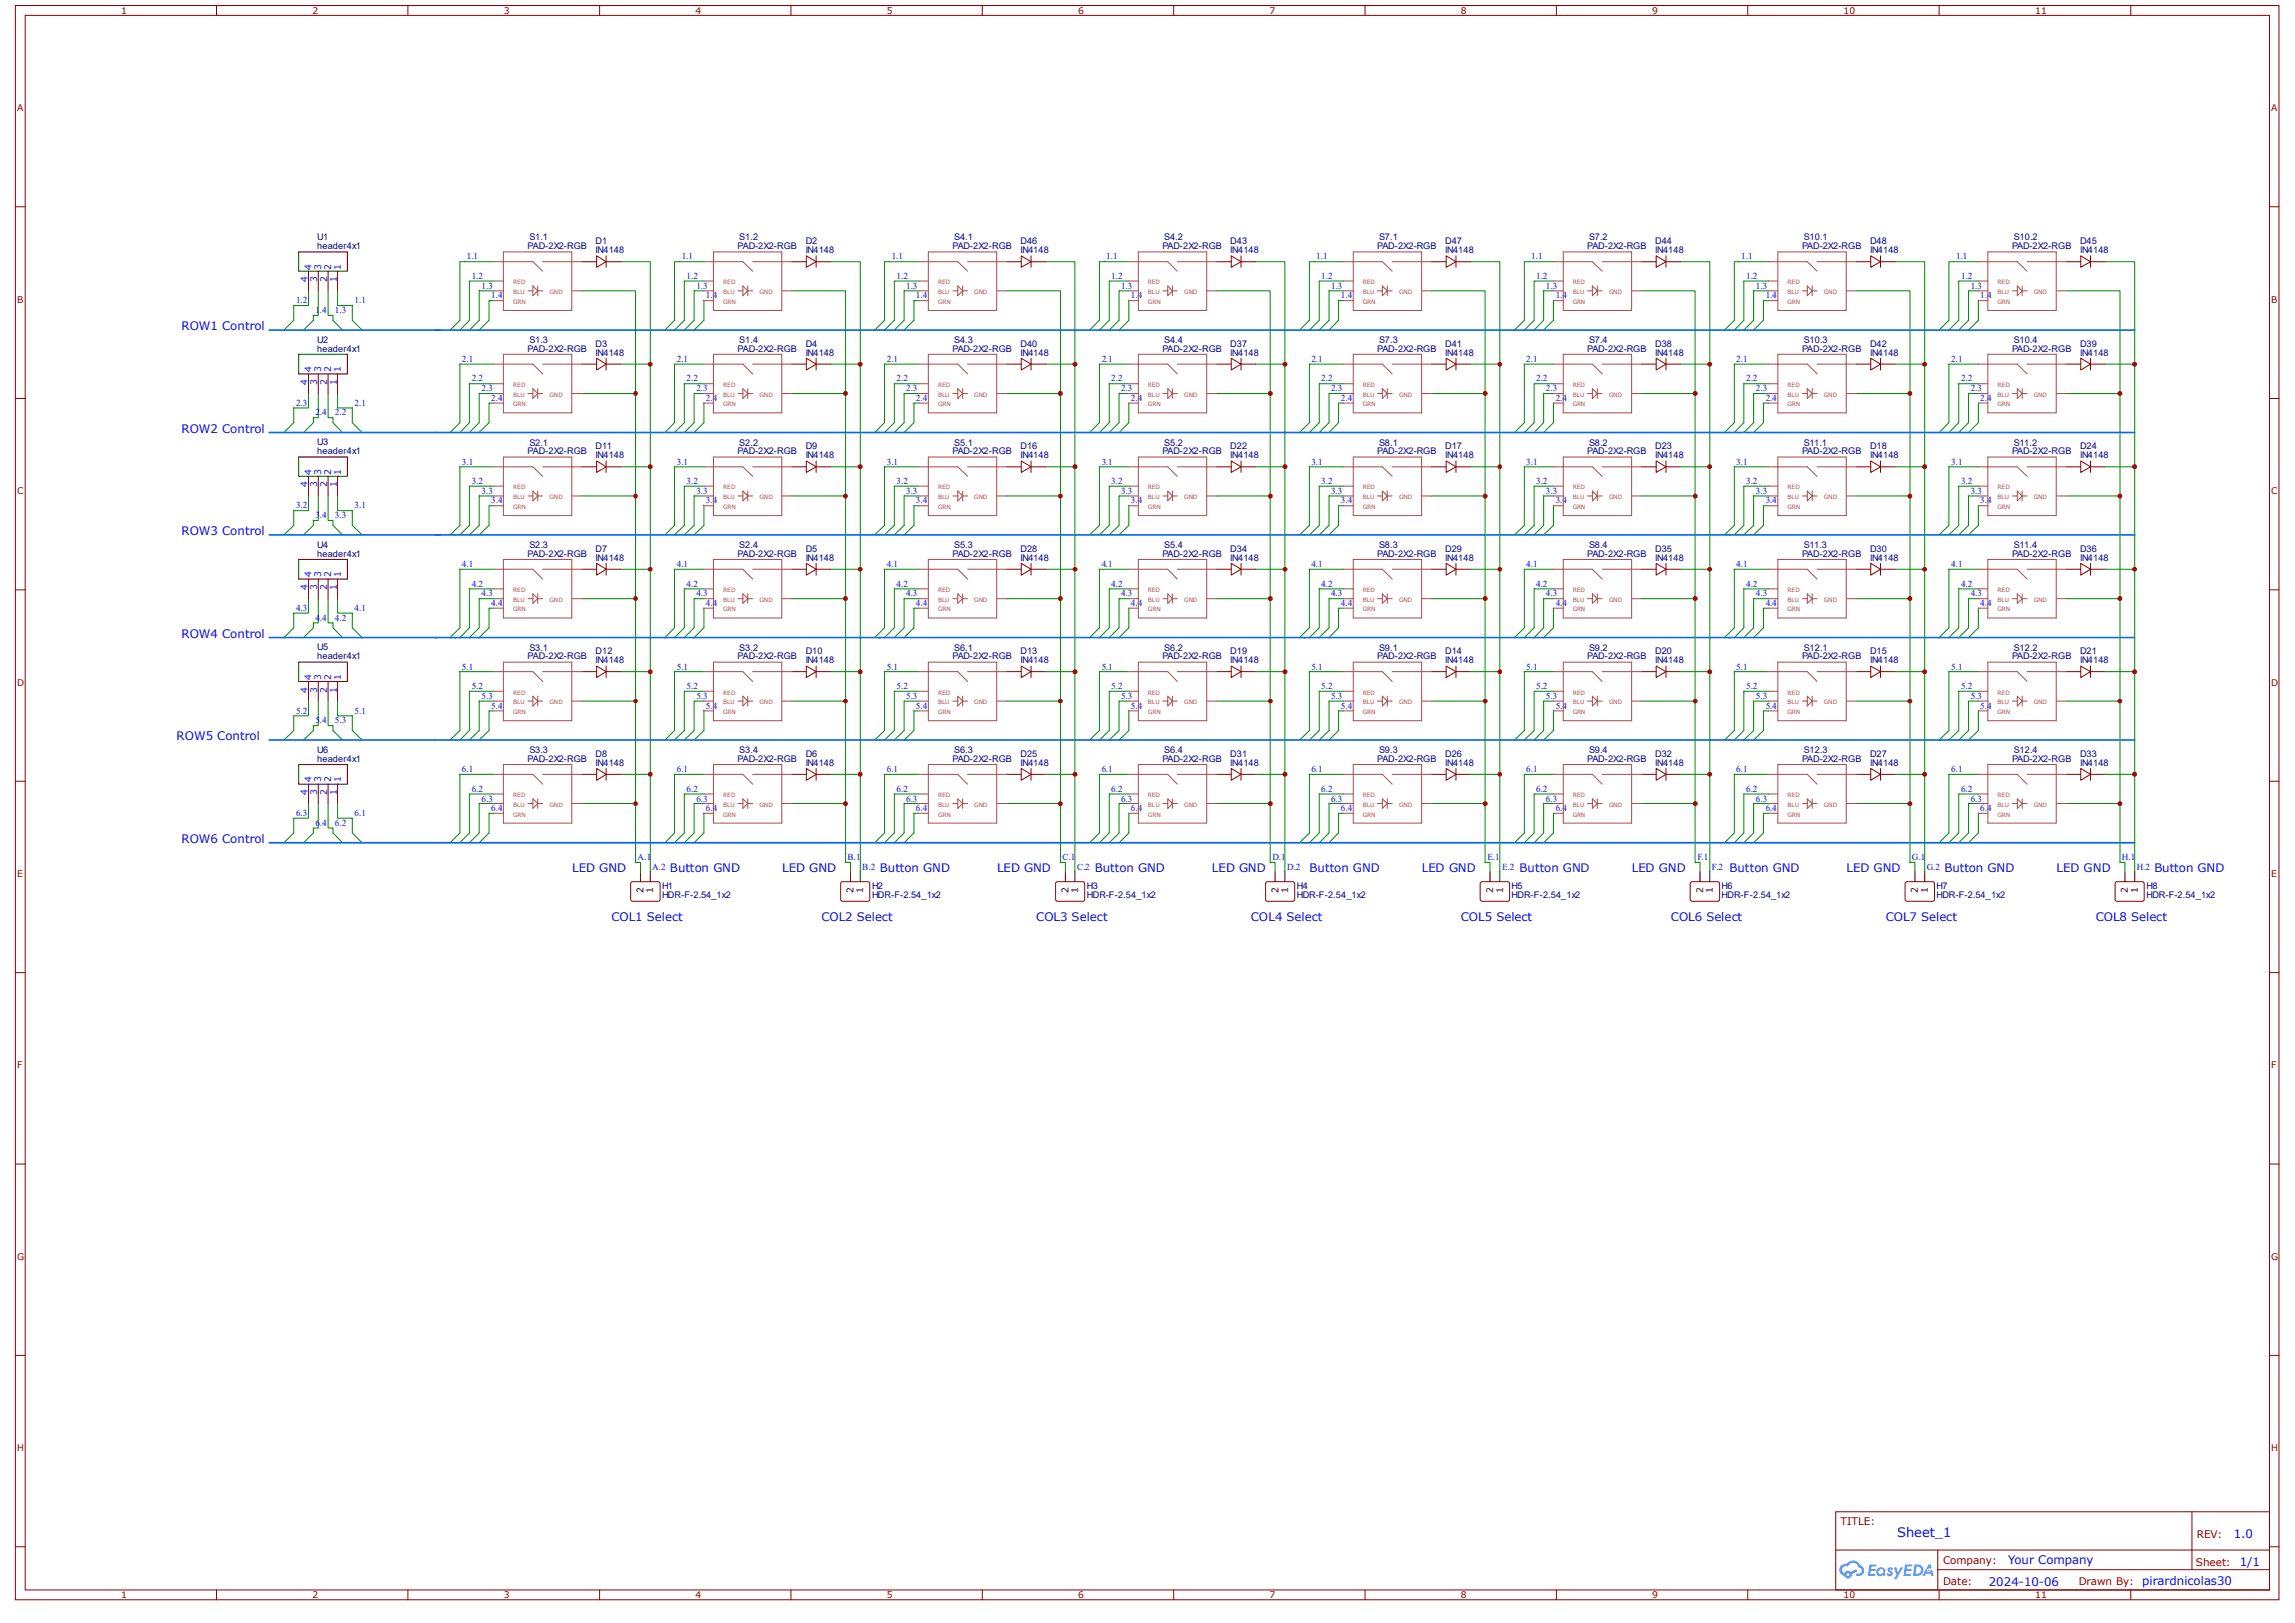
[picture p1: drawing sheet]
<svg xmlns="http://www.w3.org/2000/svg" width="297mm" height="210mm" viewBox="0 0 297 210" stroke-linecap="round" stroke-linejoin="round" font-family="sans-serif">
<defs><g id="words">
<text font-size="1.7" fill="#00f" x="245.5" y="198.9">Sheet_1</text>
<g font-size="1.5" fill="#00f">
<text x="23.5" y="42.7">ROW1 Control</text>
<text x="23.5" y="56">ROW2 Control</text>
<text x="23.5" y="69.3">ROW3 Control</text>
<text x="23.5" y="82.5">ROW4 Control</text>
<text x="22.9" y="95.8">ROW5 Control</text>
<text x="23.5" y="109.1">ROW6 Control</text>
<text x="74" y="112.9">LED GND</text>
<text x="86.7" y="112.9">Button GND</text>
<text x="101.2" y="112.9">LED GND</text>
<text x="113.9" y="112.9">Button GND</text>
<text x="129" y="112.9">LED GND</text>
<text x="141.7" y="112.9">Button GND</text>
<text x="156.9" y="112.9">LED GND</text>
<text x="169.5" y="112.9">Button GND</text>
<text x="184" y="112.9">LED GND</text>
<text x="196.6" y="112.9">Button GND</text>
<text x="211.2" y="112.9">LED GND</text>
<text x="223.8" y="112.9">Button GND</text>
<text x="239" y="112.9">LED GND</text>
<text x="251.6" y="112.9">Button GND</text>
<text x="266.2" y="112.9">LED GND</text>
<text x="278.8" y="112.9">Button GND</text>
<text x="79.1" y="119.2">COL1 Select</text>
<text x="106.3" y="119.2">COL2 Select</text>
<text x="134.1" y="119.2">COL3 Select</text>
<text x="161.9" y="119.2">COL4 Select</text>
<text x="189.1" y="119.2">COL5 Select</text>
<text x="216.2" y="119.2">COL6 Select</text>
<text x="244.1" y="119.2">COL7 Select</text>
<text x="271.2" y="119.2">COL8 Select</text>
<text x="259.9" y="202.4">Your Company</text>
<text x="289.1" y="199">1.0</text>
<text x="289.9" y="202.6">1/1</text>
<text x="257.4" y="205.2">2024-10-06</text>
<text x="277.2" y="205.1">pirardnicolas30</text>
</g>
<g font-size="1.4" fill="#800">
<text x="238.2" y="197.3">TITLE:</text>
<text x="251.5" y="202.4">Company:</text>
<text x="284.2" y="202.6">Sheet:</text>
<text x="284.3" y="199">REV:</text>
<text x="251.5" y="205.1">Date:</text>
<text x="269" y="205.1">Drawn By:</text>
</g>
<g font-size="1.2" fill="#800">
<text x="15.7" y="1.8">1</text>
<text x="40.4" y="1.8">2</text>
<text x="65.2" y="1.8">3</text>
<text x="90" y="1.8">4</text>
<text x="114.8" y="1.8">5</text>
<text x="139.5" y="1.8">6</text>
<text x="164.3" y="1.8">7</text>
<text x="189.1" y="1.8">8</text>
<text x="213.8" y="1.8">9</text>
<text x="238.6" y="1.8">10</text>
<text x="263.4" y="1.8">11</text>
<text x="2.2" y="14.4">A</text>
<text x="293.9" y="14.4">A</text>
<text x="2.2" y="39.2">B</text>
<text x="293.9" y="39.2">B</text>
<text x="2.2" y="64">C</text>
<text x="293.9" y="64">C</text>
<text x="2.2" y="88.7">D</text>
<text x="293.9" y="88.7">D</text>
<text x="2.2" y="113.5">E</text>
<text x="293.9" y="113.5">E</text>
<text x="2.2" y="138.3">F</text>
<text x="293.9" y="138.3">F</text>
<text x="2.2" y="163">G</text>
<text x="293.9" y="163">G</text>
<text x="2.2" y="187.8">H</text>
<text x="293.9" y="187.8">H</text>
<text x="15.7" y="206.8">1</text>
<text x="40.4" y="206.8">2</text>
<text x="65.2" y="206.8">3</text>
<text x="90" y="206.8">4</text>
<text x="114.8" y="206.8">5</text>
<text x="139.5" y="206.8">6</text>
<text x="164.3" y="206.8">7</text>
<text x="189.1" y="206.8">8</text>
<text x="213.8" y="206.8">9</text>
<text x="238.6" y="206.8">10</text>
<text x="263.4" y="206.8">11</text>
</g>
<g font-size="1.2" fill="#00f">
<text x="40.3" y="34.9" transform="rotate(-90 40.3 34.9)">4</text>
<text x="41.6" y="34.9" transform="rotate(-90 41.6 34.9)">3</text>
<text x="42.8" y="34.9" transform="rotate(-90 42.8 34.9)">2</text>
<text x="44.1" y="34.9" transform="rotate(-90 44.1 34.9)">1</text>
<text x="60.4" y="33.6">1.1</text>
<text x="88.2" y="33.6">1.1</text>
<text x="115.4" y="33.6">1.1</text>
<text x="143.2" y="33.6">1.1</text>
<text x="170.3" y="33.6">1.1</text>
<text x="198.2" y="33.6">1.1</text>
<text x="225.3" y="33.6">1.1</text>
<text x="253.2" y="33.6">1.1</text>
<text x="38.3" y="39.2">1.2</text>
<text x="39.8" y="36.5" transform="rotate(-90 39.8 36.5)">4</text>
<text x="40.8" y="40.5">1.4</text>
<text x="41.1" y="36.5" transform="rotate(-90 41.1 36.5)">3</text>
<text x="42.3" y="36.5" transform="rotate(-90 42.3 36.5)">2</text>
<text x="43.3" y="40.5">1.3</text>
<text x="43.6" y="36.5" transform="rotate(-90 43.6 36.5)">1</text>
<text x="45.9" y="39.2">1.1</text>
<text x="61" y="36.1">1.2</text>
<text x="62.3" y="37.3">1.3</text>
<text x="63.6" y="38.6">1.4</text>
<text x="88.9" y="36.1">1.2</text>
<text x="90.1" y="37.3">1.3</text>
<text x="91.4" y="38.6">1.4</text>
<text x="116" y="36.1">1.2</text>
<text x="117.3" y="37.3">1.3</text>
<text x="118.5" y="38.6">1.4</text>
<text x="143.8" y="36.1">1.2</text>
<text x="145.1" y="37.3">1.3</text>
<text x="146.3" y="38.6">1.4</text>
<text x="171" y="36.1">1.2</text>
<text x="172.3" y="37.3">1.3</text>
<text x="173.5" y="38.6">1.4</text>
<text x="198.8" y="36.1">1.2</text>
<text x="200.1" y="37.3">1.3</text>
<text x="201.3" y="38.6">1.4</text>
<text x="226" y="36.1">1.2</text>
<text x="227.2" y="37.3">1.3</text>
<text x="228.5" y="38.6">1.4</text>
<text x="253.8" y="36.1">1.2</text>
<text x="255.1" y="37.3">1.3</text>
<text x="256.3" y="38.6">1.4</text>
<text x="59.8" y="46.8">2.1</text>
<text x="87.6" y="46.8">2.1</text>
<text x="114.8" y="46.8">2.1</text>
<text x="142.6" y="46.8">2.1</text>
<text x="169.7" y="46.8">2.1</text>
<text x="197.5" y="46.8">2.1</text>
<text x="224.7" y="46.8">2.1</text>
<text x="252.5" y="46.8">2.1</text>
<text x="38.3" y="52.5">2.3</text>
<text x="39.8" y="49.8" transform="rotate(-90 39.8 49.8)">4</text>
<text x="40.3" y="48.1" transform="rotate(-90 40.3 48.1)">4</text>
<text x="40.8" y="53.8">2.4</text>
<text x="41.1" y="49.8" transform="rotate(-90 41.1 49.8)">3</text>
<text x="41.6" y="48.1" transform="rotate(-90 41.6 48.1)">3</text>
<text x="42.3" y="49.8" transform="rotate(-90 42.3 49.8)">2</text>
<text x="42.8" y="48.1" transform="rotate(-90 42.8 48.1)">2</text>
<text x="43.3" y="53.8">2.2</text>
<text x="43.6" y="49.8" transform="rotate(-90 43.6 49.8)">1</text>
<text x="44.1" y="48.1" transform="rotate(-90 44.1 48.1)">1</text>
<text x="45.9" y="52.5">2.1</text>
<text x="61" y="49.4">2.2</text>
<text x="62.3" y="50.6">2.3</text>
<text x="63.6" y="51.9">2.4</text>
<text x="88.9" y="49.4">2.2</text>
<text x="90.1" y="50.6">2.3</text>
<text x="91.4" y="51.9">2.4</text>
<text x="116" y="49.4">2.2</text>
<text x="117.3" y="50.6">2.3</text>
<text x="118.5" y="51.9">2.4</text>
<text x="143.8" y="49.4">2.2</text>
<text x="145.1" y="50.6">2.3</text>
<text x="146.3" y="51.9">2.4</text>
<text x="171" y="49.4">2.2</text>
<text x="172.3" y="50.6">2.3</text>
<text x="173.5" y="51.9">2.4</text>
<text x="198.8" y="49.4">2.2</text>
<text x="200.1" y="50.6">2.3</text>
<text x="201.3" y="51.9">2.4</text>
<text x="226" y="49.4">2.2</text>
<text x="227.2" y="50.6">2.3</text>
<text x="228.5" y="51.9">2.4</text>
<text x="253.8" y="49.4">2.2</text>
<text x="255.1" y="50.6">2.3</text>
<text x="256.3" y="51.9">2.4</text>
<text x="38.3" y="65.8">3.2</text>
<text x="39.8" y="63.1" transform="rotate(-90 39.8 63.1)">4</text>
<text x="40.3" y="61.4" transform="rotate(-90 40.3 61.4)">4</text>
<text x="41.1" y="63.1" transform="rotate(-90 41.1 63.1)">3</text>
<text x="41.6" y="61.4" transform="rotate(-90 41.6 61.4)">3</text>
<text x="42.3" y="63.1" transform="rotate(-90 42.3 63.1)">2</text>
<text x="42.8" y="61.4" transform="rotate(-90 42.8 61.4)">2</text>
<text x="43.6" y="63.1" transform="rotate(-90 43.6 63.1)">1</text>
<text x="44.1" y="61.4" transform="rotate(-90 44.1 61.4)">1</text>
<text x="45.9" y="65.8">3.1</text>
<text x="59.8" y="60.1">3.1</text>
<text x="61" y="62.6">3.2</text>
<text x="62.3" y="63.9">3.3</text>
<text x="63.6" y="65.2">3.4</text>
<text x="87.6" y="60.1">3.1</text>
<text x="88.9" y="62.6">3.2</text>
<text x="90.1" y="63.9">3.3</text>
<text x="91.4" y="65.2">3.4</text>
<text x="114.8" y="60.1">3.1</text>
<text x="116" y="62.6">3.2</text>
<text x="117.3" y="63.9">3.3</text>
<text x="118.5" y="65.2">3.4</text>
<text x="142.6" y="60.1">3.1</text>
<text x="143.8" y="62.6">3.2</text>
<text x="145.1" y="63.9">3.3</text>
<text x="146.3" y="65.2">3.4</text>
<text x="169.7" y="60.1">3.1</text>
<text x="171" y="62.6">3.2</text>
<text x="172.3" y="63.9">3.3</text>
<text x="173.5" y="65.2">3.4</text>
<text x="197.5" y="60.1">3.1</text>
<text x="198.8" y="62.6">3.2</text>
<text x="200.1" y="63.9">3.3</text>
<text x="201.3" y="65.2">3.4</text>
<text x="224.7" y="60.1">3.1</text>
<text x="226" y="62.6">3.2</text>
<text x="227.2" y="63.9">3.3</text>
<text x="228.5" y="65.2">3.4</text>
<text x="252.5" y="60.1">3.1</text>
<text x="253.8" y="62.6">3.2</text>
<text x="255.1" y="63.9">3.3</text>
<text x="256.3" y="65.2">3.4</text>
<text x="40.8" y="67.1">3.4</text>
<text x="43.3" y="67.1">3.3</text>
<text x="39.8" y="76.3" transform="rotate(-90 39.8 76.3)">4</text>
<text x="40.3" y="74.7" transform="rotate(-90 40.3 74.7)">4</text>
<text x="41.1" y="76.3" transform="rotate(-90 41.1 76.3)">3</text>
<text x="41.6" y="74.7" transform="rotate(-90 41.6 74.7)">3</text>
<text x="42.3" y="76.3" transform="rotate(-90 42.3 76.3)">2</text>
<text x="42.8" y="74.7" transform="rotate(-90 42.8 74.7)">2</text>
<text x="43.6" y="76.3" transform="rotate(-90 43.6 76.3)">1</text>
<text x="44.1" y="74.7" transform="rotate(-90 44.1 74.7)">1</text>
<text x="59.8" y="73.4">4.1</text>
<text x="61" y="75.9">4.2</text>
<text x="62.3" y="77.2">4.3</text>
<text x="87.6" y="73.4">4.1</text>
<text x="88.9" y="75.9">4.2</text>
<text x="90.1" y="77.2">4.3</text>
<text x="114.8" y="73.4">4.1</text>
<text x="116" y="75.9">4.2</text>
<text x="117.3" y="77.2">4.3</text>
<text x="142.6" y="73.4">4.1</text>
<text x="143.8" y="75.9">4.2</text>
<text x="145.1" y="77.2">4.3</text>
<text x="169.7" y="73.4">4.1</text>
<text x="171" y="75.9">4.2</text>
<text x="172.3" y="77.2">4.3</text>
<text x="197.5" y="73.4">4.1</text>
<text x="198.8" y="75.9">4.2</text>
<text x="200.1" y="77.2">4.3</text>
<text x="224.7" y="73.4">4.1</text>
<text x="226" y="75.9">4.2</text>
<text x="227.2" y="77.2">4.3</text>
<text x="252.5" y="73.4">4.1</text>
<text x="253.8" y="75.9">4.2</text>
<text x="255.1" y="77.2">4.3</text>
<text x="38.3" y="79">4.3</text>
<text x="40.8" y="80.3">4.4</text>
<text x="43.3" y="80.3">4.2</text>
<text x="45.9" y="79">4.1</text>
<text x="63.6" y="78.4">4.4</text>
<text x="91.4" y="78.4">4.4</text>
<text x="118.5" y="78.4">4.4</text>
<text x="146.3" y="78.4">4.4</text>
<text x="173.5" y="78.4">4.4</text>
<text x="201.3" y="78.4">4.4</text>
<text x="228.5" y="78.4">4.4</text>
<text x="256.3" y="78.4">4.4</text>
<text x="39.8" y="89.6" transform="rotate(-90 39.8 89.6)">4</text>
<text x="40.3" y="88" transform="rotate(-90 40.3 88)">4</text>
<text x="41.1" y="89.6" transform="rotate(-90 41.1 89.6)">3</text>
<text x="41.6" y="88" transform="rotate(-90 41.6 88)">3</text>
<text x="42.3" y="89.6" transform="rotate(-90 42.3 89.6)">2</text>
<text x="42.8" y="88" transform="rotate(-90 42.8 88)">2</text>
<text x="43.6" y="89.6" transform="rotate(-90 43.6 89.6)">1</text>
<text x="44.1" y="88" transform="rotate(-90 44.1 88)">1</text>
<text x="59.8" y="86.7">5.1</text>
<text x="61" y="89.2">5.2</text>
<text x="87.6" y="86.7">5.1</text>
<text x="88.9" y="89.2">5.2</text>
<text x="114.8" y="86.7">5.1</text>
<text x="116" y="89.2">5.2</text>
<text x="142.6" y="86.7">5.1</text>
<text x="143.8" y="89.2">5.2</text>
<text x="169.7" y="86.7">5.1</text>
<text x="171" y="89.2">5.2</text>
<text x="197.5" y="86.7">5.1</text>
<text x="198.8" y="89.2">5.2</text>
<text x="224.7" y="86.7">5.1</text>
<text x="226" y="89.2">5.2</text>
<text x="252.5" y="86.7">5.1</text>
<text x="253.8" y="89.2">5.2</text>
<text x="38.3" y="92.3">5.2</text>
<text x="40.8" y="93.6">5.4</text>
<text x="43.3" y="93.6">5.3</text>
<text x="45.9" y="92.3">5.1</text>
<text x="62.3" y="90.4">5.3</text>
<text x="63.6" y="91.7">5.4</text>
<text x="90.1" y="90.4">5.3</text>
<text x="91.4" y="91.7">5.4</text>
<text x="117.3" y="90.4">5.3</text>
<text x="118.5" y="91.7">5.4</text>
<text x="145.1" y="90.4">5.3</text>
<text x="146.3" y="91.7">5.4</text>
<text x="172.3" y="90.4">5.3</text>
<text x="173.5" y="91.7">5.4</text>
<text x="200.1" y="90.4">5.3</text>
<text x="201.3" y="91.7">5.4</text>
<text x="227.2" y="90.4">5.3</text>
<text x="228.5" y="91.7">5.4</text>
<text x="255.1" y="90.4">5.3</text>
<text x="256.3" y="91.7">5.4</text>
<text x="40.3" y="101.2" transform="rotate(-90 40.3 101.2)">4</text>
<text x="41.6" y="101.2" transform="rotate(-90 41.6 101.2)">3</text>
<text x="42.8" y="101.2" transform="rotate(-90 42.8 101.2)">2</text>
<text x="44.1" y="101.2" transform="rotate(-90 44.1 101.2)">1</text>
<text x="59.8" y="99.9">6.1</text>
<text x="87.6" y="99.9">6.1</text>
<text x="114.8" y="99.9">6.1</text>
<text x="142.6" y="99.9">6.1</text>
<text x="169.7" y="99.9">6.1</text>
<text x="197.5" y="99.9">6.1</text>
<text x="224.7" y="99.9">6.1</text>
<text x="252.5" y="99.9">6.1</text>
<text x="38.3" y="105.6">6.3</text>
<text x="39.8" y="102.9" transform="rotate(-90 39.8 102.9)">4</text>
<text x="40.8" y="106.8">6.4</text>
<text x="41.1" y="102.9" transform="rotate(-90 41.1 102.9)">3</text>
<text x="42.3" y="102.9" transform="rotate(-90 42.3 102.9)">2</text>
<text x="43.3" y="106.8">6.2</text>
<text x="43.6" y="102.9" transform="rotate(-90 43.6 102.9)">1</text>
<text x="45.9" y="105.6">6.1</text>
<text x="61" y="102.4">6.2</text>
<text x="62.3" y="103.7">6.3</text>
<text x="63.6" y="104.9">6.4</text>
<text x="88.9" y="102.4">6.2</text>
<text x="90.1" y="103.7">6.3</text>
<text x="91.4" y="104.9">6.4</text>
<text x="116" y="102.4">6.2</text>
<text x="117.3" y="103.7">6.3</text>
<text x="118.5" y="104.9">6.4</text>
<text x="143.8" y="102.4">6.2</text>
<text x="145.1" y="103.7">6.3</text>
<text x="146.3" y="104.9">6.4</text>
<text x="171" y="102.4">6.2</text>
<text x="172.3" y="103.7">6.3</text>
<text x="173.5" y="104.9">6.4</text>
<text x="198.8" y="102.4">6.2</text>
<text x="200.1" y="103.7">6.3</text>
<text x="201.3" y="104.9">6.4</text>
<text x="226" y="102.4">6.2</text>
<text x="227.2" y="103.7">6.3</text>
<text x="228.5" y="104.9">6.4</text>
<text x="253.8" y="102.4">6.2</text>
<text x="255.1" y="103.7">6.3</text>
<text x="256.3" y="104.9">6.4</text>
<text x="82.5" y="111.3">A.1</text>
<text x="84.4" y="112.6">A.2</text>
<text x="109.7" y="111.3">B.1</text>
<text x="111.6" y="112.6">B.2</text>
<text x="137.5" y="111.3">C.1</text>
<text x="139.4" y="112.6">C.2</text>
<text x="164.7" y="111.3">D.1</text>
<text x="166.6" y="112.6">D.2</text>
<text x="192.5" y="111.3">E.1</text>
<text x="194.4" y="112.6">E.2</text>
<text x="219.7" y="111.3">F.1</text>
<text x="221.5" y="112.6">F.2</text>
<text x="247.4" y="111.3">G.1</text>
<text x="249.3" y="112.6">G.2</text>
<text x="274.6" y="111.3">H.1</text>
<text x="276.5" y="112.6">H.2</text>
</g>
<g font-size="1.2" fill="#000080">
<text x="41.1" y="32.2">header4x1</text>
<text x="41.1" y="31.1">U1</text>
<text x="68.3" y="32.2">PAD-2X2-RGB</text>
<text x="68.5" y="31.1">S1.1</text>
<text x="77.1" y="32.7">IN4148</text>
<text x="77.1" y="31.6">D1</text>
<text x="95.5" y="32.2">PAD-2X2-RGB</text>
<text x="95.7" y="31.1">S1.2</text>
<text x="104.3" y="32.7">IN4148</text>
<text x="104.3" y="31.6">D2</text>
<text x="123.3" y="32.2">PAD-2X2-RGB</text>
<text x="123.5" y="31.1">S4.1</text>
<text x="132.1" y="32.7">IN4148</text>
<text x="132.1" y="31.6">D46</text>
<text x="150.5" y="32.2">PAD-2X2-RGB</text>
<text x="150.7" y="31.1">S4.2</text>
<text x="159.2" y="32.7">IN4148</text>
<text x="159.2" y="31.6">D43</text>
<text x="178.2" y="32.2">PAD-2X2-RGB</text>
<text x="178.5" y="31.1">S7.1</text>
<text x="187" y="32.7">IN4148</text>
<text x="187" y="31.6">D47</text>
<text x="205.4" y="32.2">PAD-2X2-RGB</text>
<text x="205.7" y="31.1">S7.2</text>
<text x="214.2" y="32.7">IN4148</text>
<text x="214.2" y="31.6">D44</text>
<text x="233.2" y="32.2">PAD-2X2-RGB</text>
<text x="233.4" y="31.1">S10.1</text>
<text x="242" y="32.7">IN4148</text>
<text x="242" y="31.6">D48</text>
<text x="260.4" y="32.2">PAD-2X2-RGB</text>
<text x="260.6" y="31.1">S10.2</text>
<text x="269.2" y="32.7">IN4148</text>
<text x="269.2" y="31.6">D45</text>
<text x="41.1" y="45.5">header4x1</text>
<text x="41.1" y="44.4">U2</text>
<text x="68.3" y="45.5">PAD-2X2-RGB</text>
<text x="68.5" y="44.4">S1.3</text>
<text x="77.1" y="46">IN4148</text>
<text x="77.1" y="44.9">D3</text>
<text x="95.5" y="45.5">PAD-2X2-RGB</text>
<text x="95.7" y="44.4">S1.4</text>
<text x="104.3" y="46">IN4148</text>
<text x="104.3" y="44.9">D4</text>
<text x="123.3" y="45.5">PAD-2X2-RGB</text>
<text x="123.5" y="44.4">S4.3</text>
<text x="132.1" y="46">IN4148</text>
<text x="132.1" y="44.9">D40</text>
<text x="150.5" y="45.5">PAD-2X2-RGB</text>
<text x="150.7" y="44.4">S4.4</text>
<text x="159.2" y="46">IN4148</text>
<text x="159.2" y="44.9">D37</text>
<text x="178.2" y="45.5">PAD-2X2-RGB</text>
<text x="178.5" y="44.4">S7.3</text>
<text x="187" y="46">IN4148</text>
<text x="187" y="44.9">D41</text>
<text x="205.4" y="45.5">PAD-2X2-RGB</text>
<text x="205.7" y="44.4">S7.4</text>
<text x="214.2" y="46">IN4148</text>
<text x="214.2" y="44.9">D38</text>
<text x="233.2" y="45.5">PAD-2X2-RGB</text>
<text x="233.4" y="44.4">S10.3</text>
<text x="242" y="46">IN4148</text>
<text x="242" y="44.9">D42</text>
<text x="260.4" y="45.5">PAD-2X2-RGB</text>
<text x="260.6" y="44.4">S10.4</text>
<text x="269.2" y="46">IN4148</text>
<text x="269.2" y="44.9">D39</text>
<text x="41.1" y="58.8">header4x1</text>
<text x="41.1" y="57.6">U3</text>
<text x="68.3" y="58.8">PAD-2X2-RGB</text>
<text x="68.5" y="57.7">S2.1</text>
<text x="77.1" y="59.3">IN4148</text>
<text x="77.1" y="58.1">D11</text>
<text x="95.5" y="58.8">PAD-2X2-RGB</text>
<text x="95.7" y="57.7">S2.2</text>
<text x="104.3" y="59.3">IN4148</text>
<text x="104.3" y="58.1">D9</text>
<text x="123.3" y="58.8">PAD-2X2-RGB</text>
<text x="123.5" y="57.7">S5.1</text>
<text x="132.1" y="59.3">IN4148</text>
<text x="132.1" y="58.1">D16</text>
<text x="150.5" y="58.8">PAD-2X2-RGB</text>
<text x="150.7" y="57.7">S5.2</text>
<text x="159.2" y="59.3">IN4148</text>
<text x="159.2" y="58.1">D22</text>
<text x="178.2" y="58.8">PAD-2X2-RGB</text>
<text x="178.5" y="57.7">S8.1</text>
<text x="187" y="59.3">IN4148</text>
<text x="187" y="58.1">D17</text>
<text x="205.4" y="58.8">PAD-2X2-RGB</text>
<text x="205.7" y="57.7">S8.2</text>
<text x="214.2" y="59.3">IN4148</text>
<text x="214.2" y="58.1">D23</text>
<text x="233.2" y="58.8">PAD-2X2-RGB</text>
<text x="233.4" y="57.7">S11.1</text>
<text x="242" y="59.3">IN4148</text>
<text x="242" y="58.1">D18</text>
<text x="260.4" y="58.8">PAD-2X2-RGB</text>
<text x="260.6" y="57.7">S11.2</text>
<text x="269.2" y="59.3">IN4148</text>
<text x="269.2" y="58.1">D24</text>
<text x="41.1" y="70.9">U4</text>
<text x="68.5" y="70.9">S2.3</text>
<text x="77.1" y="71.4">D7</text>
<text x="95.7" y="70.9">S2.4</text>
<text x="104.3" y="71.4">D5</text>
<text x="123.5" y="70.9">S5.3</text>
<text x="132.1" y="71.4">D28</text>
<text x="150.7" y="70.9">S5.4</text>
<text x="159.2" y="71.4">D34</text>
<text x="178.5" y="70.9">S8.3</text>
<text x="187" y="71.4">D29</text>
<text x="205.7" y="70.9">S8.4</text>
<text x="214.2" y="71.4">D35</text>
<text x="233.4" y="70.9">S11.3</text>
<text x="242" y="71.4">D30</text>
<text x="260.6" y="70.9">S11.4</text>
<text x="269.2" y="71.4">D36</text>
<text x="41.1" y="72.1">header4x1</text>
<text x="68.3" y="72.1">PAD-2X2-RGB</text>
<text x="77.1" y="72.6">IN4148</text>
<text x="95.5" y="72.1">PAD-2X2-RGB</text>
<text x="104.3" y="72.6">IN4148</text>
<text x="123.3" y="72.1">PAD-2X2-RGB</text>
<text x="132.1" y="72.6">IN4148</text>
<text x="150.5" y="72.1">PAD-2X2-RGB</text>
<text x="159.2" y="72.6">IN4148</text>
<text x="178.2" y="72.1">PAD-2X2-RGB</text>
<text x="187" y="72.6">IN4148</text>
<text x="205.4" y="72.1">PAD-2X2-RGB</text>
<text x="214.2" y="72.6">IN4148</text>
<text x="233.2" y="72.1">PAD-2X2-RGB</text>
<text x="242" y="72.6">IN4148</text>
<text x="260.4" y="72.1">PAD-2X2-RGB</text>
<text x="269.2" y="72.6">IN4148</text>
<text x="41.1" y="85.3">header4x1</text>
<text x="41.1" y="84.2">U5</text>
<text x="68.3" y="85.3">PAD-2X2-RGB</text>
<text x="68.5" y="84.2">S3.1</text>
<text x="77.1" y="85.8">IN4148</text>
<text x="77.1" y="84.7">D12</text>
<text x="95.5" y="85.3">PAD-2X2-RGB</text>
<text x="95.7" y="84.2">S3.2</text>
<text x="104.3" y="85.8">IN4148</text>
<text x="104.3" y="84.7">D10</text>
<text x="123.3" y="85.3">PAD-2X2-RGB</text>
<text x="123.5" y="84.2">S6.1</text>
<text x="132.1" y="85.8">IN4148</text>
<text x="132.1" y="84.7">D13</text>
<text x="150.5" y="85.3">PAD-2X2-RGB</text>
<text x="150.7" y="84.2">S6.2</text>
<text x="159.2" y="85.8">IN4148</text>
<text x="159.2" y="84.7">D19</text>
<text x="178.2" y="85.3">PAD-2X2-RGB</text>
<text x="178.5" y="84.2">S9.1</text>
<text x="187" y="85.8">IN4148</text>
<text x="187" y="84.7">D14</text>
<text x="205.4" y="85.3">PAD-2X2-RGB</text>
<text x="205.7" y="84.2">S9.2</text>
<text x="214.2" y="85.8">IN4148</text>
<text x="214.2" y="84.7">D20</text>
<text x="233.2" y="85.3">PAD-2X2-RGB</text>
<text x="233.4" y="84.2">S12.1</text>
<text x="242" y="85.8">IN4148</text>
<text x="242" y="84.7">D15</text>
<text x="260.4" y="85.3">PAD-2X2-RGB</text>
<text x="260.6" y="84.2">S12.2</text>
<text x="269.2" y="85.8">IN4148</text>
<text x="269.2" y="84.7">D21</text>
<text x="41.1" y="98.6">header4x1</text>
<text x="41.1" y="97.5">U6</text>
<text x="68.3" y="98.6">PAD-2X2-RGB</text>
<text x="68.5" y="97.5">S3.3</text>
<text x="77.1" y="99.1">IN4148</text>
<text x="77.1" y="98">D8</text>
<text x="95.5" y="98.6">PAD-2X2-RGB</text>
<text x="95.7" y="97.5">S3.4</text>
<text x="104.3" y="99.1">IN4148</text>
<text x="104.3" y="98">D6</text>
<text x="123.3" y="98.6">PAD-2X2-RGB</text>
<text x="123.5" y="97.5">S6.3</text>
<text x="132.1" y="99.1">IN4148</text>
<text x="132.1" y="98">D25</text>
<text x="150.5" y="98.6">PAD-2X2-RGB</text>
<text x="150.7" y="97.5">S6.4</text>
<text x="159.2" y="99.1">IN4148</text>
<text x="159.2" y="98">D31</text>
<text x="178.2" y="98.6">PAD-2X2-RGB</text>
<text x="178.5" y="97.5">S9.3</text>
<text x="187" y="99.1">IN4148</text>
<text x="187" y="98">D26</text>
<text x="205.4" y="98.6">PAD-2X2-RGB</text>
<text x="205.7" y="97.5">S9.4</text>
<text x="214.2" y="99.1">IN4148</text>
<text x="214.2" y="98">D32</text>
<text x="233.2" y="98.6">PAD-2X2-RGB</text>
<text x="233.4" y="97.5">S12.3</text>
<text x="242" y="99.1">IN4148</text>
<text x="242" y="98">D27</text>
<text x="260.4" y="98.6">PAD-2X2-RGB</text>
<text x="260.6" y="97.5">S12.4</text>
<text x="269.2" y="99.1">IN4148</text>
<text x="269.2" y="98">D33</text>
<text x="85.7" y="116.2">HDR-F-2.54_1x2</text>
<text x="85.7" y="115">H1</text>
<text x="112.9" y="116.2">HDR-F-2.54_1x2</text>
<text x="112.9" y="115">H2</text>
<text x="140.7" y="116.2">HDR-F-2.54_1x2</text>
<text x="140.7" y="115">H3</text>
<text x="167.9" y="116.2">HDR-F-2.54_1x2</text>
<text x="167.9" y="115">H4</text>
<text x="195.6" y="116.2">HDR-F-2.54_1x2</text>
<text x="195.6" y="115">H5</text>
<text x="222.8" y="116.2">HDR-F-2.54_1x2</text>
<text x="222.8" y="115">H6</text>
<text x="250.6" y="116.2">HDR-F-2.54_1x2</text>
<text x="250.6" y="115">H7</text>
<text x="277.8" y="116.2">HDR-F-2.54_1x2</text>
<text x="277.8" y="115">H8</text>
</g>
<g font-size="1.2">
<text x="83.3" y="115.5" transform="rotate(-90 83.3 115.5)">2</text>
<text x="84.5" y="115.5" transform="rotate(-90 84.5 115.5)">1</text>
<text x="110.4" y="115.5" transform="rotate(-90 110.4 115.5)">2</text>
<text x="111.7" y="115.5" transform="rotate(-90 111.7 115.5)">1</text>
<text x="138.3" y="115.5" transform="rotate(-90 138.3 115.5)">2</text>
<text x="139.5" y="115.5" transform="rotate(-90 139.5 115.5)">1</text>
<text x="165.4" y="115.5" transform="rotate(-90 165.4 115.5)">2</text>
<text x="166.7" y="115.5" transform="rotate(-90 166.7 115.5)">1</text>
<text x="193.3" y="115.5" transform="rotate(-90 193.3 115.5)">2</text>
<text x="194.5" y="115.5" transform="rotate(-90 194.5 115.5)">1</text>
<text x="220.4" y="115.5" transform="rotate(-90 220.4 115.5)">2</text>
<text x="221.7" y="115.5" transform="rotate(-90 221.7 115.5)">1</text>
<text x="248.2" y="115.5" transform="rotate(-90 248.2 115.5)">2</text>
<text x="249.5" y="115.5" transform="rotate(-90 249.5 115.5)">1</text>
<text x="275.4" y="115.5" transform="rotate(-90 275.4 115.5)">2</text>
<text x="276.7" y="115.5" transform="rotate(-90 276.7 115.5)">1</text>
</g>
<g font-size=".8" fill="#a54b4b">
<text x="66.4" y="39.3">GRN</text>
<text x="66.4" y="38.1">BLU</text>
<text x="66.4" y="36.8">RED</text>
<text x="71.1" y="38.1">GND</text>
<text x="93.6" y="39.3">GRN</text>
<text x="93.6" y="38.1">BLU</text>
<text x="93.6" y="36.8">RED</text>
<text x="98.3" y="38.1">GND</text>
<text x="121.4" y="39.3">GRN</text>
<text x="121.4" y="38.1">BLU</text>
<text x="121.4" y="36.8">RED</text>
<text x="126.1" y="38.1">GND</text>
<text x="148.5" y="39.3">GRN</text>
<text x="148.5" y="38.1">BLU</text>
<text x="148.5" y="36.8">RED</text>
<text x="153.2" y="38.1">GND</text>
<text x="176.4" y="39.3">GRN</text>
<text x="176.4" y="38.1">BLU</text>
<text x="176.4" y="36.8">RED</text>
<text x="181.1" y="38.1">GND</text>
<text x="203.5" y="39.3">GRN</text>
<text x="203.5" y="38.1">BLU</text>
<text x="203.5" y="36.8">RED</text>
<text x="208.2" y="38.1">GND</text>
<text x="231.4" y="39.3">GRN</text>
<text x="231.4" y="38.1">BLU</text>
<text x="231.4" y="36.8">RED</text>
<text x="236.1" y="38.1">GND</text>
<text x="258.5" y="39.3">GRN</text>
<text x="258.5" y="38.1">BLU</text>
<text x="258.5" y="36.8">RED</text>
<text x="263.2" y="38.1">GND</text>
<text x="66.4" y="52.6">GRN</text>
<text x="66.4" y="51.3">BLU</text>
<text x="66.4" y="50">RED</text>
<text x="71.1" y="51.3">GND</text>
<text x="93.6" y="52.6">GRN</text>
<text x="93.6" y="51.3">BLU</text>
<text x="93.6" y="50">RED</text>
<text x="98.3" y="51.3">GND</text>
<text x="121.4" y="52.6">GRN</text>
<text x="121.4" y="51.3">BLU</text>
<text x="121.4" y="50">RED</text>
<text x="126.1" y="51.3">GND</text>
<text x="148.5" y="52.6">GRN</text>
<text x="148.5" y="51.3">BLU</text>
<text x="148.5" y="50">RED</text>
<text x="153.2" y="51.3">GND</text>
<text x="176.4" y="52.6">GRN</text>
<text x="176.4" y="51.3">BLU</text>
<text x="176.4" y="50">RED</text>
<text x="181.1" y="51.3">GND</text>
<text x="203.5" y="52.6">GRN</text>
<text x="203.5" y="51.3">BLU</text>
<text x="203.5" y="50">RED</text>
<text x="208.2" y="51.3">GND</text>
<text x="231.4" y="52.6">GRN</text>
<text x="231.4" y="51.3">BLU</text>
<text x="231.4" y="50">RED</text>
<text x="236.1" y="51.3">GND</text>
<text x="258.5" y="52.6">GRN</text>
<text x="258.5" y="51.3">BLU</text>
<text x="258.5" y="50">RED</text>
<text x="263.2" y="51.3">GND</text>
<text x="66.4" y="65.8">GRN</text>
<text x="66.4" y="64.6">BLU</text>
<text x="66.4" y="63.3">RED</text>
<text x="71.1" y="64.6">GND</text>
<text x="93.6" y="65.8">GRN</text>
<text x="93.6" y="64.6">BLU</text>
<text x="93.6" y="63.3">RED</text>
<text x="98.3" y="64.6">GND</text>
<text x="121.4" y="65.8">GRN</text>
<text x="121.4" y="64.6">BLU</text>
<text x="121.4" y="63.3">RED</text>
<text x="126.1" y="64.6">GND</text>
<text x="148.5" y="65.8">GRN</text>
<text x="148.5" y="64.6">BLU</text>
<text x="148.5" y="63.3">RED</text>
<text x="153.2" y="64.6">GND</text>
<text x="176.4" y="65.8">GRN</text>
<text x="176.4" y="64.6">BLU</text>
<text x="176.4" y="63.3">RED</text>
<text x="181.1" y="64.6">GND</text>
<text x="203.5" y="65.8">GRN</text>
<text x="203.5" y="64.6">BLU</text>
<text x="203.5" y="63.3">RED</text>
<text x="208.2" y="64.6">GND</text>
<text x="231.4" y="65.8">GRN</text>
<text x="231.4" y="64.6">BLU</text>
<text x="231.4" y="63.3">RED</text>
<text x="236.1" y="64.6">GND</text>
<text x="258.5" y="65.8">GRN</text>
<text x="258.5" y="64.6">BLU</text>
<text x="258.5" y="63.3">RED</text>
<text x="263.2" y="64.6">GND</text>
<text x="66.4" y="77.9">BLU</text>
<text x="66.4" y="76.6">RED</text>
<text x="71.1" y="77.9">GND</text>
<text x="93.6" y="77.9">BLU</text>
<text x="93.6" y="76.6">RED</text>
<text x="98.3" y="77.9">GND</text>
<text x="121.4" y="77.9">BLU</text>
<text x="121.4" y="76.6">RED</text>
<text x="126.1" y="77.9">GND</text>
<text x="148.5" y="77.9">BLU</text>
<text x="148.5" y="76.6">RED</text>
<text x="153.2" y="77.9">GND</text>
<text x="176.4" y="77.9">BLU</text>
<text x="176.4" y="76.6">RED</text>
<text x="181.1" y="77.9">GND</text>
<text x="203.5" y="77.9">BLU</text>
<text x="203.5" y="76.6">RED</text>
<text x="208.2" y="77.9">GND</text>
<text x="231.4" y="77.9">BLU</text>
<text x="231.4" y="76.6">RED</text>
<text x="236.1" y="77.9">GND</text>
<text x="258.5" y="77.9">BLU</text>
<text x="258.5" y="76.6">RED</text>
<text x="263.2" y="77.9">GND</text>
<text x="66.4" y="79.1">GRN</text>
<text x="93.6" y="79.1">GRN</text>
<text x="121.4" y="79.1">GRN</text>
<text x="148.5" y="79.1">GRN</text>
<text x="176.4" y="79.1">GRN</text>
<text x="203.5" y="79.1">GRN</text>
<text x="231.4" y="79.1">GRN</text>
<text x="258.5" y="79.1">GRN</text>
<text x="66.4" y="89.9">RED</text>
<text x="93.6" y="89.9">RED</text>
<text x="121.4" y="89.9">RED</text>
<text x="148.5" y="89.9">RED</text>
<text x="176.4" y="89.9">RED</text>
<text x="203.5" y="89.9">RED</text>
<text x="231.4" y="89.9">RED</text>
<text x="258.5" y="89.9">RED</text>
<text x="66.4" y="92.4">GRN</text>
<text x="66.4" y="91.1">BLU</text>
<text x="71.1" y="91.1">GND</text>
<text x="93.6" y="92.4">GRN</text>
<text x="93.6" y="91.1">BLU</text>
<text x="98.3" y="91.1">GND</text>
<text x="121.4" y="92.4">GRN</text>
<text x="121.4" y="91.1">BLU</text>
<text x="126.1" y="91.1">GND</text>
<text x="148.5" y="92.4">GRN</text>
<text x="148.5" y="91.1">BLU</text>
<text x="153.2" y="91.1">GND</text>
<text x="176.4" y="92.4">GRN</text>
<text x="176.4" y="91.1">BLU</text>
<text x="181.1" y="91.1">GND</text>
<text x="203.5" y="92.4">GRN</text>
<text x="203.5" y="91.1">BLU</text>
<text x="208.2" y="91.1">GND</text>
<text x="231.4" y="92.4">GRN</text>
<text x="231.4" y="91.1">BLU</text>
<text x="236.1" y="91.1">GND</text>
<text x="258.5" y="92.4">GRN</text>
<text x="258.5" y="91.1">BLU</text>
<text x="263.2" y="91.1">GND</text>
<text x="66.4" y="105.7">GRN</text>
<text x="66.4" y="104.4">BLU</text>
<text x="66.4" y="103.1">RED</text>
<text x="71.1" y="104.4">GND</text>
<text x="93.6" y="105.7">GRN</text>
<text x="93.6" y="104.4">BLU</text>
<text x="93.6" y="103.1">RED</text>
<text x="98.3" y="104.4">GND</text>
<text x="121.4" y="105.7">GRN</text>
<text x="121.4" y="104.4">BLU</text>
<text x="121.4" y="103.1">RED</text>
<text x="126.1" y="104.4">GND</text>
<text x="148.5" y="105.7">GRN</text>
<text x="148.5" y="104.4">BLU</text>
<text x="148.5" y="103.1">RED</text>
<text x="153.2" y="104.4">GND</text>
<text x="176.4" y="105.7">GRN</text>
<text x="176.4" y="104.4">BLU</text>
<text x="176.4" y="103.1">RED</text>
<text x="181.1" y="104.4">GND</text>
<text x="203.5" y="105.7">GRN</text>
<text x="203.5" y="104.4">BLU</text>
<text x="203.5" y="103.1">RED</text>
<text x="208.2" y="104.4">GND</text>
<text x="231.4" y="105.7">GRN</text>
<text x="231.4" y="104.4">BLU</text>
<text x="231.4" y="103.1">RED</text>
<text x="236.1" y="104.4">GND</text>
<text x="258.5" y="105.7">GRN</text>
<text x="258.5" y="104.4">BLU</text>
<text x="258.5" y="103.1">RED</text>
<text x="263.2" y="104.4">GND</text>
</g>
</g></defs>
<g fill="none" stroke="#800" stroke-width=".13">
<path d="M2 .7h292.9v206.3h-292.9zM3.3 2h290.4v203.7h-290.4zM28 .7v1.3M52.8 .7v1.3M77.6 .7v1.3M102.4 .7v1.3M127.1 .7v1.3M151.9 .7v1.3M176.7 .7v1.3M201.4 .7v1.3M226.2 .7v1.3M251 .7v1.3"/>
<path d="M275.8 .7v1.3M2 26.8h1.3M293.7 26.8h1.2M2 51.6h1.3M293.7 51.6h1.2M2 76.3h1.3M293.7 76.3h1.2M2 101.1h1.3M293.7 101.1h1.2M2 125.9h1.3M293.7 125.9h1.2M2 150.6h1.3"/>
<path d="M293.7 150.6h1.2M2 175.4h1.3M293.7 175.4h1.2M237.6 195.6h56.1v10.1h-56.1zM283.7 195.6v7.5M2 200.2h1.3M28 205.7v1.3M52.8 205.7v1.3M77.6 205.7v1.3M102.4 205.7v1.3M127.1 205.7v1.3M151.9 205.7v1.3"/>
<path d="M176.7 205.7v1.3M201.4 205.7v1.3M226.2 205.7v1.3M237.6 200.6h56M250.8 203.1h42.8M250.8 200.6v5M251 205.7v1.3M275.8 205.7v1.3M293.7 200.2h1.2"/>
</g>
<g fill="#58f">
<path d="M244.3 203l.3-.2 .4 .2-.1 .2-.3-.2v.1a.42 .42 0 0 1 .3 .5 .42 .42 0 0 1-.4 .4l-.4-.2 .2-.3 .3 .2 .1-.1a.6 .6 0 0 1-.4-.6z"/>
<path d="M245.1 202.8h.3l.2 .7 .4-.7h.3l-.9 1.5h-.3l.3-.5z"/>
<path d="M241.9 202.4l.9 .1v.2h-.6l-.1 .3h.6l.1 .2-.1 .1h-.6l-.1 .4h.7v.2h-1z"/>
<path d="M246.5 202.4l.9 .1v.2h-.6v.3h.5l.1 .2-.1 .1h-.6l-.1 .4h.7v.2h-1z"/>
<path d="M249.6 202.4h.3l.1 .5-.6 .1v.4l.2 .1 .2-.1 .2-.3 .2 .8h-.3v-.3h-.6l-.2 .3h-.3z"/>
<path d="M249.5 203.1h.2v.2h-.2z"/>
<path d="M247.8 202.4l-.2 1.5h.4a.75 .75 0 0 0 .9-.7 .75 .75 0 0 0-.9-.8zM248 202.7a.51 .51 0 0 1 .6 .6 .51 .51 0 0 1-.7 .4z"/>
<path d="M243 203a.52 .52 0 0 0-.1 .7 .52 .52 0 0 0 .8 .1l.2 .1 .1-.8a.68 .68 0 0 0-1-.1zM243.2 203.2a.33 .33 0 0 1 .5 .1 .33 .33 0 0 1-.3 .4l-.2-.1a.31 .31 0 0 1 0-.4z"/>
<path d="M238.3 202.6a.79 .79 0 0 0 .4 1.3 .5 .5 0 0 0 .6 .3 .5 .5 0 0 0 .3-.5l.8-.4-.2-.2-.7 .3a.5 .5 0 0 0-.8 .2 .49 .49 0 0 1-.3-.7 .49 .49 0 0 1 .7-.2 .75 .75 0 0 1 .8-.5 .75 .75 0 0 1 .7 .7 .41 .41 0 0 1 .3 .5 .41 .41 0 0 1-.6 .2l-.1 .2a.69 .69 0 0 0 1-.3 .69 .69 0 0 0-.4-.9 1.08 1.08 0 0 0-1.8-.2zM239 203.6h.3v.3l-.2 .1-.1-.1z"/>
</g>
<path d="M34.8 42.7h241.5M34.8 56h241.5M34.8 69.2h241.5M34.8 82.5h241.5M34.8 95.8h241.5M34.8 109.1h241.5" fill="none" stroke="#06f" stroke-width=".21"/>
<g fill="none" stroke="#800" stroke-width=".13">
<path d="M39.9 35.1v2.5M41.2 35.1v2.5M42.5 35.1v2.5M43.7 35.1v2.5M75.3 33.9h1.9M77.2 33.1l1.2 .8-1.2 .7zM78.4 33.9h1.9M78.4 33.1v1.5M102.5 33.9h1.9M104.4 33.1l1.2 .8-1.2 .7zM105.6 33.9h1.9M105.6 33.1v1.5"/>
<path d="M130.3 33.9h1.9M132.2 33.1l1.2 .8-1.2 .7zM133.4 33.9h1.9M133.4 33.1v1.5M157.4 33.9h1.9M159.3 33.1l1.3 .8-1.3 .7zM160.6 33.9h1.9M160.6 33.1v1.5M185.3 33.9h1.9M187.2 33.1l1.2 .8-1.2 .7zM188.4 33.9h1.9M188.4 33.1v1.5"/>
<path d="M212.4 33.9h1.9M214.3 33.1l1.3 .8-1.3 .7zM215.6 33.9h1.9M215.6 33.1v1.5M240.2 33.9h1.9M242.1 33.1l1.3 .8-1.3 .7zM243.4 33.9h1.9M243.4 33.1v1.5M267.4 33.9h1.9M269.3 33.1l1.3 .8-1.3 .7zM270.6 33.9h1.9M270.6 33.1v1.5"/>
<path d="M39.9 48.4v2.5M41.2 48.4v2.5M42.5 48.4v2.5M43.7 48.4v2.5M75.3 47.1h1.9M77.2 46.4l1.2 .7-1.2 .8zM77.2 59.6l1.2 .8-1.2 .7zM78.4 46.4v1.5M78.4 59.6v1.5M78.4 47.1h1.9M102.5 47.1h1.9M104.4 46.4l1.2 .7-1.2 .8z"/>
<path d="M104.4 59.6l1.2 .8-1.2 .7zM105.6 46.4v1.5M105.6 59.6v1.5M105.6 47.1h1.9M130.3 47.1h1.9M132.2 59.6l1.2 .8-1.2 .7zM132.2 46.4l1.2 .7-1.2 .8zM133.4 47.1h1.9M133.4 46.4v1.5M133.4 59.6v1.5M157.4 47.1h1.9M159.3 59.6l1.3 .8-1.3 .7z"/>
<path d="M159.3 46.4l1.3 .7-1.3 .8zM160.6 47.1h1.9M160.6 46.4v1.5M160.6 59.6v1.5M185.3 47.1h1.9M187.2 59.6l1.2 .8-1.2 .7zM187.2 46.4l1.2 .7-1.2 .8zM188.4 47.1h1.9M188.4 46.4v1.5M188.4 59.6v1.5M212.4 47.1h1.9M214.3 59.6l1.3 .8-1.3 .7z"/>
<path d="M214.3 46.4l1.3 .7-1.3 .8zM215.6 47.1h1.9M215.6 46.4v1.5M215.6 59.6v1.5M240.2 47.1h1.9M242.1 59.6l1.3 .8-1.3 .7zM242.1 46.4l1.3 .7-1.3 .8zM243.4 47.1h1.9M243.4 46.4v1.5M243.4 59.6v1.5M267.4 47.1h1.9M269.3 59.6l1.3 .8-1.3 .7z"/>
<path d="M269.3 46.4l1.3 .7-1.3 .8zM270.6 47.1h1.9M270.6 46.4v1.5M270.6 59.6v1.5M39.9 61.6v2.6M39.9 74.9v2.6M41.2 61.6v2.6M41.2 74.9v2.6M42.5 61.6v2.6M42.5 74.9v2.6M43.7 61.6v2.6M43.7 74.9v2.6"/>
<path d="M75.3 73.7h1.9M75.3 60.4h1.9M77.2 72.9l1.2 .8-1.2 .7zM78.4 72.9v1.5M78.4 73.7h1.9M78.4 60.4h1.9M102.5 73.7h1.9M102.5 60.4h1.9M104.4 72.9l1.2 .8-1.2 .7zM105.6 72.9v1.5M105.6 73.7h1.9M105.6 60.4h1.9"/>
<path d="M130.3 73.7h1.9M130.3 60.4h1.9M132.2 72.9l1.2 .8-1.2 .7zM133.4 73.7h1.9M133.4 60.4h1.9M133.4 72.9v1.5M157.4 73.7h1.9M157.4 60.4h1.9M159.3 72.9l1.3 .8-1.3 .7zM160.6 73.7h1.9M160.6 60.4h1.9M160.6 72.9v1.5"/>
<path d="M185.3 73.7h1.9M185.3 60.4h1.9M187.2 72.9l1.2 .8-1.2 .7zM188.4 73.7h1.9M188.4 60.4h1.9M188.4 72.9v1.5M212.4 73.7h1.9M212.4 60.4h1.9M214.3 72.9l1.3 .8-1.3 .7zM215.6 73.7h1.9M215.6 60.4h1.9M215.6 72.9v1.5"/>
<path d="M240.2 73.7h1.9M240.2 60.4h1.9M242.1 72.9l1.3 .8-1.3 .7zM243.4 73.7h1.9M243.4 60.4h1.9M243.4 72.9v1.5M267.4 73.7h1.9M267.4 60.4h1.9M269.3 72.9l1.3 .8-1.3 .7zM270.6 73.7h1.9M270.6 60.4h1.9M270.6 72.9v1.5"/>
<path d="M39.9 88.2v2.5M41.2 88.2v2.5M42.5 88.2v2.5M43.7 88.2v2.5M75.3 86.9h1.9M77.2 99.4l1.2 .8-1.2 .8zM77.2 86.2l1.2 .7-1.2 .8zM78.4 86.2v1.5M78.4 99.4v1.6M78.4 86.9h1.9M102.5 86.9h1.9M104.4 99.4l1.2 .8-1.2 .8z"/>
<path d="M104.4 86.2l1.2 .7-1.2 .8zM105.6 86.2v1.5M105.6 99.4v1.6M105.6 86.9h1.9M130.3 86.9h1.9M132.2 86.2l1.2 .7-1.2 .8zM132.2 99.4l1.2 .8-1.2 .8zM133.4 86.9h1.9M133.4 86.2v1.5M133.4 99.4v1.6M157.4 86.9h1.9M159.3 86.2l1.3 .7-1.3 .8z"/>
<path d="M159.3 99.4l1.3 .8-1.3 .8zM160.6 86.9h1.9M160.6 86.2v1.5M160.6 99.4v1.6M185.3 86.9h1.9M187.2 86.2l1.2 .7-1.2 .8zM187.2 99.4l1.2 .8-1.2 .8zM188.4 86.9h1.9M188.4 86.2v1.5M188.4 99.4v1.6M212.4 86.9h1.9M214.3 86.2l1.3 .7-1.3 .8z"/>
<path d="M214.3 99.4l1.3 .8-1.3 .8zM215.6 86.9h1.9M215.6 86.2v1.5M215.6 99.4v1.6M240.2 86.9h1.9M242.1 86.2l1.3 .7-1.3 .8zM242.1 99.4l1.3 .8-1.3 .8zM243.4 86.9h1.9M243.4 86.2v1.5M243.4 99.4v1.6M267.4 86.9h1.9M269.3 86.2l1.3 .7-1.3 .8z"/>
<path d="M269.3 99.4l1.3 .8-1.3 .8zM270.6 86.9h1.9M270.6 86.2v1.5M270.6 99.4v1.6M39.9 101.5v2.5M41.2 101.5v2.5M42.5 101.5v2.5M43.7 101.5v2.5M75.3 100.2h1.9M78.4 100.2h1.9M81.7 114.2l.2-.1h3.3l.1 .1 .1 .1v2.1l-.1 .1-.1 .1h-3.3l-.2-.1-.1-.1v-2.1zM102.5 100.2h1.9"/>
<path d="M105.6 100.2h1.9M108.9 114.2l.2-.1h3.4l.1 .2-.1 2.2-.2 .1h-3.2l-.2-.1-.1-.1v-2.1zM130.3 100.2h1.9M133.4 100.2h1.9M136.7 114.1h3.6l.1 .2-.1 2.2-.2 .1h-3.4l-.1-.2v-2.1zM157.4 100.2h1.9M160.6 100.2h1.9M163.9 114.1h3.4l.2 .1 .1 .1v2.1l-.1 .1-.2 .1h-3.4l-.1-.2v-2.1zM185.3 100.2h1.9M188.4 100.2h1.9M191.6 114.2l.2-.1h3.3l.2 .1 .1 .1v2.1l-.1 .1-.2 .1h-3.3l-.2-.1v-.1v-2.1zM212.4 100.2h1.9"/>
<path d="M215.6 100.2h1.9M218.8 114.2l.2-.1h3.3l.2 .1v.1v2.1v.1l-.2 .1h-3.3l-.2-.1-.1-.1v-2.1zM240.2 100.2h1.9M243.4 100.2h1.9M246.6 114.2l.2-.1h3.3l.2 .1 .1 .1v2.1l-.1 .1-.2 .1h-3.3l-.2-.1-.1-.1v-2.1zM267.4 100.2h1.9M270.6 100.2h1.9M273.8 114.1h3.6l.1 .2v2.2l-.3 .1h-3.4l-.1-.2v-2.1z"/>
</g>
<g fill="none" stroke="#080" stroke-width=".13">
<path d="M39.9 37.6v1.9h-1.9v1.9l-1.3 1.3M41.2 37.6v3.2h-.6v.6l-1.3 1.3M42.5 37.6v3.2h.6v.6l1.2 1.3M43.7 37.6v1.9h1.9v1.9l1.3 1.3M63.9 38.9h-.6v2.5l-1.3 1.3M63.9 36.4h-3.2v5l-1.2 1.3M63.9 37.6h-1.9v3.8l-1.3 1.3M63.9 33.9h-4.4v7.5l-1.2 1.3M75.3 37.6h7v26.6M80.3 33.9h3.9v26.5M91.1 37.6h-1.3v3.8l-1.2 1.3M91.1 36.4h-2.5v5l-1.3 1.3"/>
<path d="M91.1 33.9h-3.8v7.5l-1.2 1.3M91.1 38.9v2.5l-1.3 1.3M102.5 37.6h6.9v26.6M107.5 33.9h3.8v26.5M118.9 36.4h-3.2v5l-1.2 1.3M118.9 38.9h-.6v2.5l-1.3 1.3M118.9 37.6h-1.9v3.8l-1.3 1.3M118.9 33.9h-4.4v7.5l-1.3 1.3M130.3 37.6h6.9v26.6M135.3 33.9h3.8v26.5M146.1 33.9h-3.8v7.5l-1.3 1.3M146.1 36.4h-2.5v5l-1.3 1.3"/>
<path d="M146.1 37.6h-1.3v3.8l-1.2 1.3M146.1 38.9v2.5l-1.3 1.3M157.4 37.6h7v26.6M162.5 33.9h3.8v26.5M173.9 36.4h-3.2v5l-1.2 1.3M173.9 38.9h-.7v2.5l-1.2 1.3M173.9 37.6h-1.9v3.8l-1.3 1.3M173.9 33.9h-4.4v7.5l-1.3 1.3M185.3 37.6h6.9v26.6M190.3 33.9h3.8v26.5M201 33.9h-3.7v7.5l-1.3 1.3M201 36.4h-2.5v5l-1.2 1.3"/>
<path d="M201 37.6h-1.2v3.8l-1.3 1.3M201 38.9v2.5l-1.2 1.3M212.4 37.6h7v26.6M217.5 33.9h3.8v26.5M228.9 36.4h-3.2v5l-1.2 1.3M228.9 38.9h-.7v2.5l-1.3 1.3M228.9 37.6h-2v3.8l-1.2 1.3M228.9 33.9h-4.4v7.5l-1.3 1.3M240.2 37.6h7v26.6M245.3 33.9h3.8v26.5M256 33.9h-3.8v7.5l-1.2 1.3M256 36.4h-2.5v5l-1.3 1.3"/>
<path d="M256 37.6h-1.2v3.8l-1.3 1.3M256 38.9v2.5l-1.2 1.3M267.4 37.6h7v26.6M272.5 33.9h3.8v26.5M39.9 50.9v1.9h-1.9v1.9l-1.3 1.3M41.2 50.9v3.2h-.6v.6l-1.3 1.3M42.5 50.9v3.2h.6v.6l1.2 1.3M43.7 50.9v1.9h1.9v1.9l1.3 1.3M63.9 49.7h-3.2v5l-1.2 1.3M63.9 52.2h-.6v2.5l-1.3 1.3M63.9 50.9h-1.9v3.8l-1.3 1.3M63.9 47.1h-4.4v7.6l-1.2 1.3"/>
<path d="M75.3 50.9h7M80.3 47.1h3.9M91.1 47.1h-3.8v7.6l-1.2 1.3M91.1 49.7h-2.5v5l-1.3 1.3M91.1 50.9h-1.3v3.8l-1.2 1.3M91.1 52.2v2.5l-1.3 1.3M102.5 50.9h6.9M107.5 47.1h3.8M118.9 52.2h-.6v2.5l-1.3 1.3M118.9 49.7h-3.2v5l-1.2 1.3M118.9 50.9h-1.9v3.8l-1.3 1.3M118.9 47.1h-4.4v7.6l-1.3 1.3"/>
<path d="M130.3 50.9h6.9M135.3 47.1h3.8M146.1 50.9h-1.3v3.8l-1.2 1.3M146.1 49.7h-2.5v5l-1.3 1.3M146.1 47.1h-3.8v7.6l-1.3 1.3M146.1 52.2v2.5l-1.3 1.3M157.4 50.9h7M162.5 47.1h3.8M173.9 52.2h-.7v2.5l-1.2 1.3M173.9 49.7h-3.2v5l-1.2 1.3M173.9 50.9h-1.9v3.8l-1.3 1.3M173.9 47.1h-4.4v7.6l-1.3 1.3"/>
<path d="M185.3 50.9h6.9M190.3 47.1h3.8M201 50.9h-1.2v3.8l-1.3 1.3M201 49.7h-2.5v5l-1.2 1.3M201 47.1h-3.7v7.6l-1.3 1.3M201 52.2v2.5l-1.2 1.3M212.4 50.9h7M217.5 47.1h3.8M228.9 52.2h-.7v2.5l-1.3 1.3M228.9 49.7h-3.2v5l-1.2 1.3M228.9 50.9h-2v3.8l-1.2 1.3M228.9 47.1h-4.4v7.6l-1.3 1.3"/>
<path d="M240.2 50.9h7M245.3 47.1h3.8M256 50.9h-1.2v3.8l-1.3 1.3M256 49.7h-2.5v5l-1.3 1.3M256 47.1h-3.8v7.6l-1.2 1.3M256 52.2v2.5l-1.2 1.3M267.4 50.9h7M272.5 47.1h3.8M39.9 77.5v1.8h-1.9v1.9l-1.3 1.3M39.9 64.2v1.9h-1.9v1.9l-1.3 1.2M41.2 77.5v3.1h-.6v.6l-1.3 1.3M41.2 64.2v3.2h-.6v.6l-1.3 1.2"/>
<path d="M42.5 77.5v3.1h.6v.6l1.2 1.3M42.5 64.2v3.2h.6v.6l1.2 1.2M43.7 77.5v1.8h1.9v1.9l1.3 1.3M43.7 64.2v1.9h1.9v1.9l1.3 1.2M63.9 78.7h-.6v2.5l-1.3 1.3M63.9 76.2h-3.2v5l-1.2 1.3M63.9 62.9h-3.2v5.1l-1.2 1.2M63.9 65.4h-.6v2.6l-1.3 1.2M63.9 64.2h-1.9v3.8l-1.3 1.2M63.9 77.5h-1.9v3.7l-1.3 1.3M63.9 60.4h-4.4v7.6l-1.2 1.2M63.9 73.7h-4.4v7.5l-1.2 1.3"/>
<path d="M75.3 64.2h7v26.5M75.3 77.5h7M80.3 60.4h3.9v26.5M80.3 73.7h3.9M91.1 77.5h-1.3v3.7l-1.2 1.3M91.1 76.2h-2.5v5l-1.3 1.3M91.1 73.7h-3.8v7.5l-1.2 1.3M91.1 60.4h-3.8v7.6l-1.2 1.2M91.1 62.9h-2.5v5.1l-1.3 1.2M91.1 64.2h-1.3v3.8l-1.2 1.2M91.1 65.4v2.6l-1.3 1.2M91.1 78.7v2.5l-1.3 1.3"/>
<path d="M102.5 64.2h6.9v26.5M102.5 77.5h6.9M107.5 60.4h3.8v26.5M107.5 73.7h3.8M118.9 65.4h-.6v2.6l-1.3 1.2M118.9 62.9h-3.2v5.1l-1.2 1.2M118.9 76.2h-3.2v5l-1.2 1.3M118.9 78.7h-.6v2.5l-1.3 1.3M118.9 77.5h-1.9v3.7l-1.3 1.3M118.9 73.7h-4.4v7.5l-1.3 1.3M118.9 60.4h-4.4v7.6l-1.3 1.2M118.9 64.2h-1.9v3.8l-1.3 1.2"/>
<path d="M130.3 64.2h6.9v26.5M130.3 77.5h6.9M135.3 60.4h3.8v26.5M135.3 73.7h3.8M146.1 64.2h-1.3v3.8l-1.2 1.2M146.1 62.9h-2.5v5.1l-1.3 1.2M146.1 60.4h-3.8v7.6l-1.3 1.2M146.1 73.7h-3.8v7.5l-1.3 1.3M146.1 76.2h-2.5v5l-1.3 1.3M146.1 77.5h-1.3v3.7l-1.2 1.3M146.1 65.4v2.6l-1.3 1.2M146.1 78.7v2.5l-1.3 1.3"/>
<path d="M157.4 64.2h7v26.5M157.4 77.5h7M162.5 60.4h3.8v26.5M162.5 73.7h3.8M173.9 65.4h-.7v2.6l-1.2 1.2M173.9 62.9h-3.2v5.1l-1.2 1.2M173.9 76.2h-3.2v5l-1.2 1.3M173.9 78.7h-.7v2.5l-1.2 1.3M173.9 77.5h-1.9v3.7l-1.3 1.3M173.9 73.7h-4.4v7.5l-1.3 1.3M173.9 60.4h-4.4v7.6l-1.3 1.2M173.9 64.2h-1.9v3.8l-1.3 1.2"/>
<path d="M185.3 64.2h6.9v26.5M185.3 77.5h6.9M190.3 60.4h3.8v26.5M190.3 73.7h3.8M201 64.2h-1.2v3.8l-1.3 1.2M201 62.9h-2.5v5.1l-1.2 1.2M201 60.4h-3.7v7.6l-1.3 1.2M201 73.7h-3.7v7.5l-1.3 1.3M201 76.2h-2.5v5l-1.2 1.3M201 77.5h-1.2v3.7l-1.3 1.3M201 65.4v2.6l-1.2 1.2M201 78.7v2.5l-1.2 1.3"/>
<path d="M212.4 64.2h7v26.5M212.4 77.5h7M217.5 60.4h3.8v26.5M217.5 73.7h3.8M228.9 65.4h-.7v2.6l-1.3 1.2M228.9 62.9h-3.2v5.1l-1.2 1.2M228.9 76.2h-3.2v5l-1.2 1.3M228.9 78.7h-.7v2.5l-1.3 1.3M228.9 77.5h-2v3.7l-1.2 1.3M228.9 73.7h-4.4v7.5l-1.3 1.3M228.9 60.4h-4.4v7.6l-1.3 1.2M228.9 64.2h-2v3.8l-1.2 1.2"/>
<path d="M240.2 64.2h7v26.5M240.2 77.5h7M245.3 60.4h3.8v26.5M245.3 73.7h3.8M256 64.2h-1.2v3.8l-1.3 1.2M256 62.9h-2.5v5.1l-1.3 1.2M256 60.4h-3.8v7.6l-1.2 1.2M256 73.7h-3.8v7.5l-1.2 1.3M256 76.2h-2.5v5l-1.3 1.3M256 77.5h-1.2v3.7l-1.3 1.3M256 65.4v2.6l-1.2 1.2M256 78.7v2.5l-1.2 1.3"/>
<path d="M267.4 64.2h7v26.5M267.4 77.5h7M272.5 60.4h3.8v26.5M272.5 73.7h3.8M39.9 90.7v1.9h-1.9v1.9l-1.3 1.3M41.2 90.7v3.2h-.6v.6l-1.3 1.3M42.5 90.7v3.2h.6v.6l1.2 1.3M43.7 90.7v1.9h1.9v1.9l1.3 1.3M63.9 89.5h-3.2v5l-1.2 1.3M63.9 92h-.6v2.5l-1.3 1.3M63.9 90.7h-1.9v3.8l-1.3 1.3M63.9 86.9h-4.4v7.6l-1.2 1.3"/>
<path d="M75.3 90.7h7v20.9h.6v1.2M80.3 86.9h3.9v25.9M91.1 86.9h-3.8v7.6l-1.2 1.3M91.1 89.5h-2.5v5l-1.3 1.3M91.1 90.7h-1.3v3.8l-1.2 1.3M91.1 92v2.5l-1.3 1.3M102.5 90.7h6.9v20.9h.7v1.2M107.5 86.9h3.8v25.9M118.9 92h-.6v2.5l-1.3 1.3M118.9 89.5h-3.2v5l-1.2 1.3M118.9 86.9h-4.4v7.6l-1.3 1.3M118.9 90.7h-1.9v3.8l-1.3 1.3"/>
<path d="M130.3 90.7h6.9v20.9h.7v1.2M135.3 86.9h3.8v25.9M146.1 90.7h-1.3v3.8l-1.2 1.3M146.1 89.5h-2.5v5l-1.3 1.3M146.1 86.9h-3.8v7.6l-1.3 1.3M146.1 92v2.5l-1.3 1.3M157.4 90.7h7v20.9h.6v1.2M162.5 86.9h3.8v25.9M173.9 92h-.7v2.5l-1.2 1.3M173.9 89.5h-3.2v5l-1.2 1.3M173.9 86.9h-4.4v7.6l-1.3 1.3M173.9 90.7h-1.9v3.8l-1.3 1.3"/>
<path d="M185.3 90.7h6.9v20.9h.6v1.2M190.3 86.9h3.8v25.9M201 90.7h-1.2v3.8l-1.3 1.3M201 89.5h-2.5v5l-1.2 1.3M201 86.9h-3.7v7.6l-1.3 1.3M201 92v2.5l-1.2 1.3M212.4 90.7h7v20.9h.6v1.2M217.5 86.9h3.8v25.9M228.9 92h-.7v2.5l-1.3 1.3M228.9 89.5h-3.2v5l-1.2 1.3M228.9 86.9h-4.4v7.6l-1.3 1.3M228.9 90.7h-2v3.8l-1.2 1.3"/>
<path d="M240.2 90.7h7v20.9h.6v1.2M245.3 86.9h3.8v25.9M256 90.7h-1.2v3.8l-1.3 1.3M256 89.5h-2.5v5l-1.3 1.3M256 86.9h-3.8v7.6l-1.2 1.3M256 92v2.5l-1.2 1.3M267.4 90.7h7v20.9h.6v1.2M272.5 86.9h3.8v25.9M39.9 104v1.9h-1.9v1.9l-1.3 1.3M41.2 104v3.1h-.6v.7l-1.3 1.3M42.5 104v3.1h.6v.7l1.2 1.3M43.7 104v1.9h1.9v1.9l1.3 1.3"/>
<path d="M63.9 105.2h-.6v2.6l-1.3 1.3M63.9 102.7h-3.2v5.1l-1.2 1.3M63.9 104h-1.9v3.8l-1.3 1.3M63.9 100.2h-4.4v7.6l-1.2 1.3M75.3 104h7M80.3 100.2h3.9M91.1 104h-1.3v3.8l-1.2 1.3M91.1 102.7h-2.5v5.1l-1.3 1.3M91.1 100.2h-3.8v7.6l-1.2 1.3M91.1 105.2v2.6l-1.3 1.3M102.5 104h6.9M107.5 100.2h3.8"/>
<path d="M118.9 102.7h-3.2v5.1l-1.2 1.3M118.9 105.2h-.6v2.6l-1.3 1.3M118.9 104h-1.9v3.8l-1.3 1.3M118.9 100.2h-4.4v7.6l-1.3 1.3M130.3 104h6.9M135.3 100.2h3.8M146.1 100.2h-3.8v7.6l-1.3 1.3M146.1 102.7h-2.5v5.1l-1.3 1.3M146.1 104h-1.3v3.8l-1.2 1.3M146.1 105.2v2.6l-1.3 1.3M157.4 104h7M162.5 100.2h3.8"/>
<path d="M173.9 102.7h-3.2v5.1l-1.2 1.3M173.9 105.2h-.7v2.6l-1.2 1.3M173.9 104h-1.9v3.8l-1.3 1.3M173.9 100.2h-4.4v7.6l-1.3 1.3M185.3 104h6.9M190.3 100.2h3.8M201 100.2h-3.7v7.6l-1.3 1.3M201 102.7h-2.5v5.1l-1.2 1.3M201 104h-1.2v3.8l-1.3 1.3M201 105.2v2.6l-1.2 1.3M212.4 104h7M217.5 100.2h3.8"/>
<path d="M228.9 102.7h-3.2v5.1l-1.2 1.3M228.9 105.2h-.7v2.6l-1.3 1.3M228.9 104h-2v3.8l-1.2 1.3M228.9 100.2h-4.4v7.6l-1.3 1.3M240.2 104h7M245.3 100.2h3.8M256 100.2h-3.8v7.6l-1.2 1.3M256 102.7h-2.5v5.1l-1.3 1.3M256 104h-1.2v3.8l-1.3 1.3M256 105.2v2.6l-1.2 1.3M267.4 104h7M272.5 100.2h3.8"/>
</g>
<g fill="#000">
<path d="M38 39.4v.3zM37.9 39.5h.2z"/>
<path d="M45.6 39.4v.3zM45.5 39.5h.2z"/>
<path d="M60.2 33.7v.3zM60 33.9h.3z"/>
<path d="M60.7 36.2v.3zM60.6 36.4h.3z"/>
<path d="M62 37.5v.3zM61.9 37.6h.2z"/>
<path d="M63.3 38.8v.2zM63.2 38.9h.2z"/>
<path d="M87.9 33.7v.3zM87.8 33.9h.3z"/>
<path d="M88.6 36.2v.3zM88.4 36.4h.3z"/>
<path d="M89.8 37.5v.3zM89.7 37.6h.3z"/>
<path d="M91.1 38.8v.2zM91 38.9h.2z"/>
<path d="M115.1 33.7v.3zM115 33.9h.2z"/>
<path d="M115.7 36.2v.3zM115.6 36.4h.3z"/>
<path d="M117 37.5v.3zM116.9 37.6h.2z"/>
<path d="M118.3 38.8v.2zM118.2 38.9h.2z"/>
<path d="M142.9 33.7v.3zM142.8 33.9h.2z"/>
<path d="M143.6 36.2v.3zM143.4 36.4h.3z"/>
<path d="M144.8 37.5v.3zM144.7 37.6h.2z"/>
<path d="M146.1 38.8v.2zM146 38.9h.2z"/>
<path d="M170.1 33.7v.3zM170 33.9h.2z"/>
<path d="M170.7 36.2v.3zM170.6 36.4h.3z"/>
<path d="M172 37.5v.3zM171.9 37.6h.2z"/>
<path d="M173.2 38.8v.2zM173.1 38.9h.3z"/>
<path d="M197.9 33.7v.3zM197.8 33.9h.2z"/>
<path d="M198.5 36.2v.3zM198.4 36.4h.3z"/>
<path d="M199.8 37.5v.3zM199.6 37.6h.3z"/>
<path d="M201 38.8v.2zM200.9 38.9h.3z"/>
<path d="M225 33.7v.3zM224.9 33.9h.3z"/>
<path d="M225.7 36.2v.3zM225.6 36.4h.2z"/>
<path d="M226.9 37.5v.3zM226.8 37.6h.3z"/>
<path d="M228.2 38.8v.2zM228.1 38.9h.2z"/>
<path d="M252.9 33.7v.3zM252.7 33.9h.3z"/>
<path d="M253.5 36.2v.3zM253.4 36.4h.2z"/>
<path d="M254.8 37.5v.3zM254.6 37.6h.3z"/>
<path d="M256 38.8v.2zM255.9 38.9h.3z"/>
<path d="M38 52.7v.2zM37.9 52.8h.2z"/>
<path d="M40.6 40.7v.2zM40.4 40.8h.3z"/>
<path d="M40.6 53.9v.3zM40.4 54.1h.3z"/>
<path d="M43.1 40.7v.2zM43 40.8h.2z"/>
<path d="M43.1 53.9v.3zM43 54.1h.2z"/>
<path d="M45.6 52.7v.2zM45.5 52.8h.2z"/>
<path d="M59.5 47v.2zM59.4 47.1h.2z"/>
<path d="M60.7 49.5v.3zM60.6 49.7h.3z"/>
<path d="M62 50.8v.3zM61.9 50.9h.2z"/>
<path d="M63.3 52v.3zM63.2 52.2h.2z"/>
<path d="M87.3 47v.2zM87.2 47.1h.2z"/>
<path d="M88.6 49.5v.3zM88.4 49.7h.3z"/>
<path d="M89.8 50.8v.3zM89.7 50.9h.3z"/>
<path d="M91.1 52v.3zM91 52.2h.2z"/>
<path d="M114.5 47v.2zM114.3 47.1h.3z"/>
<path d="M115.7 49.5v.3zM115.6 49.7h.3z"/>
<path d="M117 50.8v.3zM116.9 50.9h.2z"/>
<path d="M118.3 52v.3zM118.2 52.2h.2z"/>
<path d="M142.3 47v.2zM142.2 47.1h.2z"/>
<path d="M143.6 49.5v.3zM143.4 49.7h.3z"/>
<path d="M144.8 50.8v.3zM144.7 50.9h.2z"/>
<path d="M146.1 52v.3zM146 52.2h.2z"/>
<path d="M169.5 47v.2zM169.3 47.1h.3z"/>
<path d="M170.7 49.5v.3zM170.6 49.7h.3z"/>
<path d="M172 50.8v.3zM171.9 50.9h.2z"/>
<path d="M173.2 52v.3zM173.1 52.2h.3z"/>
<path d="M197.3 47v.2zM197.1 47.1h.3z"/>
<path d="M198.5 49.5v.3zM198.4 49.7h.3z"/>
<path d="M199.8 50.8v.3zM199.6 50.9h.3z"/>
<path d="M201 52v.3zM200.9 52.2h.3z"/>
<path d="M224.5 47v.2zM224.3 47.1h.3z"/>
<path d="M225.7 49.5v.3zM225.6 49.7h.2z"/>
<path d="M226.9 50.8v.3zM226.8 50.9h.3z"/>
<path d="M228.2 52v.3zM228.1 52.2h.2z"/>
<path d="M252.2 47v.2zM252.1 47.1h.2z"/>
<path d="M253.5 49.5v.3zM253.4 49.7h.2z"/>
<path d="M254.8 50.8v.3zM254.6 50.9h.3z"/>
<path d="M256 52v.3zM255.9 52.2h.3z"/>
<path d="M38 66v.2zM37.9 66.1h.2z"/>
<path d="M38 79.2v.3zM37.9 79.3h.2z"/>
<path d="M40.6 67.2v.3zM40.4 67.4h.3z"/>
<path d="M43.1 67.2v.3zM43 67.4h.2z"/>
<path d="M45.6 66v.2zM45.5 66.1h.2z"/>
<path d="M45.6 79.2v.3zM45.5 79.3h.2z"/>
<path d="M59.5 60.3v.2zM59.4 60.4h.2z"/>
<path d="M59.5 73.5v.3zM59.4 73.7h.2z"/>
<path d="M60.7 62.8v.2zM60.6 62.9h.3z"/>
<path d="M60.7 76.1v.2zM60.6 76.2h.3z"/>
<path d="M62 64.1v.2zM61.9 64.2h.2z"/>
<path d="M62 77.3v.3zM61.9 77.5h.2z"/>
<path d="M63.3 65.3v.3zM63.2 65.4h.2z"/>
<path d="M63.3 78.6v.2zM63.2 78.7h.2z"/>
<path d="M87.3 60.3v.2zM87.2 60.4h.2z"/>
<path d="M87.3 73.5v.3zM87.2 73.7h.2z"/>
<path d="M88.6 62.8v.2zM88.4 62.9h.3z"/>
<path d="M88.6 76.1v.2zM88.4 76.2h.3z"/>
<path d="M89.8 64.1v.2zM89.7 64.2h.3z"/>
<path d="M89.8 77.3v.3zM89.7 77.5h.3z"/>
<path d="M91.1 65.3v.3zM91 65.4h.2z"/>
<path d="M91.1 78.6v.2zM91 78.7h.2z"/>
<path d="M114.5 73.5v.3zM114.3 73.7h.3z"/>
<path d="M114.5 60.3v.2zM114.3 60.4h.3z"/>
<path d="M115.7 76.1v.2zM115.6 76.2h.3z"/>
<path d="M115.7 62.8v.2zM115.6 62.9h.3z"/>
<path d="M117 77.3v.3zM116.9 77.5h.2z"/>
<path d="M117 64.1v.2zM116.9 64.2h.2z"/>
<path d="M118.3 78.6v.2zM118.2 78.7h.2z"/>
<path d="M118.3 65.3v.3zM118.2 65.4h.2z"/>
<path d="M142.3 73.5v.3zM142.2 73.7h.2z"/>
<path d="M142.3 60.3v.2zM142.2 60.4h.2z"/>
<path d="M143.6 76.1v.2zM143.4 76.2h.3z"/>
<path d="M143.6 62.8v.2zM143.4 62.9h.3z"/>
<path d="M144.8 77.3v.3zM144.7 77.5h.2z"/>
<path d="M144.8 64.1v.2zM144.7 64.2h.2z"/>
<path d="M146.1 78.6v.2zM146 78.7h.2z"/>
<path d="M146.1 65.3v.3zM146 65.4h.2z"/>
<path d="M169.5 73.5v.3zM169.3 73.7h.3z"/>
<path d="M169.5 60.3v.2zM169.3 60.4h.3z"/>
<path d="M170.7 76.1v.2zM170.6 76.2h.3z"/>
<path d="M170.7 62.8v.2zM170.6 62.9h.3z"/>
<path d="M172 77.3v.3zM171.9 77.5h.2z"/>
<path d="M172 64.1v.2zM171.9 64.2h.2z"/>
<path d="M173.2 78.6v.2zM173.1 78.7h.3z"/>
<path d="M173.2 65.3v.3zM173.1 65.4h.3z"/>
<path d="M197.3 73.5v.3zM197.1 73.7h.3z"/>
<path d="M197.3 60.3v.2zM197.1 60.4h.3z"/>
<path d="M198.5 76.1v.2zM198.4 76.2h.3z"/>
<path d="M198.5 62.8v.2zM198.4 62.9h.3z"/>
<path d="M199.8 77.3v.3zM199.6 77.5h.3z"/>
<path d="M199.8 64.1v.2zM199.6 64.2h.3z"/>
<path d="M201 78.6v.2zM200.9 78.7h.3z"/>
<path d="M201 65.3v.3zM200.9 65.4h.3z"/>
<path d="M224.5 73.5v.3zM224.3 73.7h.3z"/>
<path d="M224.5 60.3v.2zM224.3 60.4h.3z"/>
<path d="M225.7 76.1v.2zM225.6 76.2h.2z"/>
<path d="M225.7 62.8v.2zM225.6 62.9h.2z"/>
<path d="M226.9 77.3v.3zM226.8 77.5h.3z"/>
<path d="M226.9 64.1v.2zM226.8 64.2h.3z"/>
<path d="M228.2 78.6v.2zM228.1 78.7h.2z"/>
<path d="M228.2 65.3v.3zM228.1 65.4h.2z"/>
<path d="M252.2 73.5v.3zM252.1 73.7h.2z"/>
<path d="M252.2 60.3v.2zM252.1 60.4h.2z"/>
<path d="M253.5 76.1v.2zM253.4 76.2h.2z"/>
<path d="M253.5 62.8v.2zM253.4 62.9h.2z"/>
<path d="M254.8 77.3v.3zM254.6 77.5h.3z"/>
<path d="M254.8 64.1v.2zM254.6 64.2h.3z"/>
<path d="M256 78.6v.2zM255.9 78.7h.3z"/>
<path d="M256 65.3v.3zM255.9 65.4h.3z"/>
<path d="M38 92.5v.3zM37.9 92.6h.2z"/>
<path d="M40.6 80.5v.2zM40.4 80.6h.3z"/>
<path d="M40.6 93.8v.2zM40.4 93.9h.3z"/>
<path d="M43.1 80.5v.2zM43 80.6h.2z"/>
<path d="M43.1 93.8v.2zM43 93.9h.2z"/>
<path d="M45.6 92.5v.3zM45.5 92.6h.2z"/>
<path d="M59.5 86.8v.2zM59.4 86.9h.2z"/>
<path d="M60.7 89.3v.3zM60.6 89.5h.3z"/>
<path d="M62 90.6v.2zM61.9 90.7h.2z"/>
<path d="M63.3 91.9v.2zM63.2 92h.2z"/>
<path d="M87.3 86.8v.2zM87.2 86.9h.2z"/>
<path d="M88.6 89.3v.3zM88.4 89.5h.3z"/>
<path d="M89.8 90.6v.2zM89.7 90.7h.3z"/>
<path d="M91.1 91.9v.2zM91 92h.2z"/>
<path d="M114.5 86.8v.2zM114.3 86.9h.3z"/>
<path d="M115.7 89.3v.3zM115.6 89.5h.3z"/>
<path d="M117 90.6v.2zM116.9 90.7h.2z"/>
<path d="M118.3 91.9v.2zM118.2 92h.2z"/>
<path d="M142.3 86.8v.2zM142.2 86.9h.2z"/>
<path d="M143.6 89.3v.3zM143.4 89.5h.3z"/>
<path d="M144.8 90.6v.2zM144.7 90.7h.2z"/>
<path d="M146.1 91.9v.2zM146 92h.2z"/>
<path d="M169.5 86.8v.2zM169.3 86.9h.3z"/>
<path d="M170.7 89.3v.3zM170.6 89.5h.3z"/>
<path d="M172 90.6v.2zM171.9 90.7h.2z"/>
<path d="M173.2 91.9v.2zM173.1 92h.3z"/>
<path d="M197.3 86.8v.2zM197.1 86.9h.3z"/>
<path d="M198.5 89.3v.3zM198.4 89.5h.3z"/>
<path d="M199.8 90.6v.2zM199.6 90.7h.3z"/>
<path d="M201 91.9v.2zM200.9 92h.3z"/>
<path d="M224.5 86.8v.2zM224.3 86.9h.3z"/>
<path d="M225.7 89.3v.3zM225.6 89.5h.2z"/>
<path d="M226.9 90.6v.2zM226.8 90.7h.3z"/>
<path d="M228.2 91.9v.2zM228.1 92h.2z"/>
<path d="M252.2 86.8v.2zM252.1 86.9h.2z"/>
<path d="M253.5 89.3v.3zM253.4 89.5h.2z"/>
<path d="M254.8 90.6v.2zM254.6 90.7h.3z"/>
<path d="M256 91.9v.2zM255.9 92h.3z"/>
<path d="M38 105.7v.3zM37.9 105.9h.2z"/>
<path d="M40.6 107v.3zM40.4 107.1h.3z"/>
<path d="M43.1 107v.3zM43 107.1h.2z"/>
<path d="M45.6 105.7v.3zM45.5 105.9h.2z"/>
<path d="M59.5 100.1v.2zM59.4 100.2h.2z"/>
<path d="M60.7 102.6v.3zM60.6 102.7h.3z"/>
<path d="M62 103.8v.3zM61.9 104h.2z"/>
<path d="M63.3 105.1v.3zM63.2 105.2h.2z"/>
<path d="M82.3 111.5v.2zM82.1 111.6h.3z"/>
<path d="M84.2 112.7v.2zM84 112.8h.3z"/>
<path d="M87.3 100.1v.2zM87.2 100.2h.2z"/>
<path d="M88.6 102.6v.3zM88.4 102.7h.3z"/>
<path d="M89.8 103.8v.3zM89.7 104h.3z"/>
<path d="M91.1 105.1v.3zM91 105.2h.2z"/>
<path d="M109.4 111.5v.2zM109.3 111.6h.3z"/>
<path d="M111.3 112.7v.2zM111.2 112.8h.3z"/>
<path d="M114.5 100.1v.2zM114.3 100.2h.3z"/>
<path d="M115.7 102.6v.3zM115.6 102.7h.3z"/>
<path d="M117 103.8v.3zM116.9 104h.2z"/>
<path d="M118.3 105.1v.3zM118.2 105.2h.2z"/>
<path d="M137.2 111.5v.2zM137.1 111.6h.3z"/>
<path d="M139.1 112.7v.2zM139 112.8h.2z"/>
<path d="M142.3 100.1v.2zM142.2 100.2h.2z"/>
<path d="M143.6 102.6v.3zM143.4 102.7h.3z"/>
<path d="M144.8 103.8v.3zM144.7 104h.2z"/>
<path d="M146.1 105.1v.3zM146 105.2h.2z"/>
<path d="M164.4 111.5v.2zM164.3 111.6h.2z"/>
<path d="M166.3 112.7v.2zM166.2 112.8h.2z"/>
<path d="M169.5 100.1v.2zM169.3 100.2h.3z"/>
<path d="M170.7 102.6v.3zM170.6 102.7h.3z"/>
<path d="M172 103.8v.3zM171.9 104h.2z"/>
<path d="M173.2 105.1v.3zM173.1 105.2h.3z"/>
<path d="M192.2 111.5v.2zM192.1 111.6h.2z"/>
<path d="M194.1 112.7v.2zM194 112.8h.2z"/>
<path d="M197.3 100.1v.2zM197.1 100.2h.3z"/>
<path d="M198.5 102.6v.3zM198.4 102.7h.3z"/>
<path d="M199.8 103.8v.3zM199.6 104h.3z"/>
<path d="M201 105.1v.3zM200.9 105.2h.3z"/>
<path d="M219.4 111.5v.2zM219.2 111.6h.3z"/>
<path d="M221.3 112.7v.2zM221.1 112.8h.3z"/>
<path d="M224.5 100.1v.2zM224.3 100.2h.3z"/>
<path d="M225.7 102.6v.3zM225.6 102.7h.2z"/>
<path d="M226.9 103.8v.3zM226.8 104h.3z"/>
<path d="M228.2 105.1v.3zM228.1 105.2h.2z"/>
<path d="M247.2 111.5v.2zM247.1 111.6h.2z"/>
<path d="M249.1 112.7v.2zM249 112.8h.2z"/>
<path d="M252.2 100.1v.2zM252.1 100.2h.2z"/>
<path d="M253.5 102.6v.3zM253.4 102.7h.2z"/>
<path d="M254.8 103.8v.3zM254.6 104h.3z"/>
<path d="M256 105.1v.3zM255.9 105.2h.3z"/>
<path d="M274.4 111.5v.2zM274.2 111.6h.3z"/>
<path d="M276.3 112.7v.2zM276.1 112.8h.3z"/>
</g>
<g fill="none" stroke="#000" stroke-width=".13">
<path d="M38.7 32.6h6.3v2.5h-6.3zM38.7 45.8h6.3v2.6h-6.3zM38.7 59.1h6.3v2.5h-6.3zM38.7 72.4h6.3v2.5h-6.3zM38.7 85.7h6.3v2.5h-6.3zM38.7 98.9h6.3v2.6h-6.3zM82.9 112.8v1.3M84.2 112.8v1.3M110.1 112.8v1.3M111.3 112.8v1.3M137.9 112.8v1.3M139.1 112.8v1.3"/>
<path d="M165 112.8v1.3M166.3 112.8v1.3M192.8 112.8v1.3M194.1 112.8v1.3M220 112.8v1.3M221.3 112.8v1.3M247.8 112.8v1.3M249.1 112.8v1.3M275 112.8v1.3M276.3 112.8v1.3"/>
</g>
<g fill="none" stroke="#a54b4b" stroke-width=".13">
<path d="M63.9 33.9h5.1l1.2 1.2M63.9 37.6h1.3M63.9 38.9h1.3M63.9 36.4h1.3M65.2 32.6h8.8v7.6h-8.8zM68.3 37.6h.7M69 37l.6 .6-.6 .7zM69.6 37v1.3M69.6 37.6h.6M70.2 33.9h3.8M74 33.9h1.3M74 37.6h1.3"/>
<path d="M91.1 33.9h5l1.3 1.2M91.1 37.6h1.2M91.1 38.9h1.2M91.1 36.4h1.2M92.3 32.6h8.9v7.6h-8.9zM95.5 37.6h.6M96.1 37l.7 .6-.7 .7zM96.8 37.6h.6M96.8 37v1.3M97.4 33.9h3.8M101.2 33.9h1.3M101.2 37.6h1.3"/>
<path d="M118.9 33.9h5.1l1.2 1.2M118.9 37.6h1.2M118.9 38.9h1.2M118.9 36.4h1.2M120.1 32.6h8.9v7.6h-8.9zM123.3 37.6h.7M124 37l.6 .6-.6 .7zM124.6 37.6h.6M124.6 37v1.3M125.2 33.9h3.8M129 33.9h1.3M129 37.6h1.3"/>
<path d="M146.1 33.9h5l1.3 1.2M146.1 37.6h1.2M146.1 38.9h1.2M146.1 36.4h1.2M147.3 32.6h8.9v7.6h-8.9zM150.5 37.6h.6M151.1 37l.6 .6-.6 .7zM151.7 37.6h.7M151.7 37v1.3M152.4 33.9h3.8M156.2 33.9h1.2M156.2 37.6h1.2"/>
<path d="M173.9 33.9h5l1.3 1.2M173.9 37.6h1.2M173.9 38.9h1.2M173.9 36.4h1.2M175.1 32.6h8.9v7.6h-8.9zM178.3 37.6h.6M178.9 37l.6 .6-.6 .7zM179.5 37.6h.7M179.5 37v1.3M180.2 33.9h3.8M184 33.9h1.3M184 37.6h1.3"/>
<path d="M201 33.9h5.1l1.2 1.2M201 37.6h1.3M201 38.9h1.3M201 36.4h1.3M202.3 32.6h8.9v7.6h-8.9zM205.4 37.6h.7M206.1 37l.6 .6-.6 .7zM206.7 37.6h.6M206.7 37v1.3M207.3 33.9h3.9M211.2 33.9h1.2M211.2 37.6h1.2"/>
<path d="M228.9 33.9h5l1.3 1.2M228.9 37.6h1.2M228.9 38.9h1.2M228.9 36.4h1.2M230.1 32.6h8.8v7.6h-8.8zM233.3 37.6h.6M233.9 37l.6 .6-.6 .7zM234.5 37.6h.7M234.5 37v1.3M235.2 33.9h3.7M239 33.9h1.2M239 37.6h1.2"/>
<path d="M256 33.9h5.1l1.2 1.2M256 37.6h1.3M256 38.9h1.3M256 36.4h1.3M257.3 32.6h8.8v7.6h-8.8zM260.4 37.6h.7M261.1 37l.6 .6-.6 .7zM261.7 37.6h.6M261.7 37v1.3M262.3 33.9h3.8M266.1 33.9h1.3M266.1 37.6h1.3"/>
<path d="M63.9 47.1h5.1l1.2 1.3M63.9 50.9h1.3M63.9 52.2h1.3M63.9 49.7h1.3M65.2 45.8h8.8v7.6h-8.8zM65.2 59.1h8.8v7.6h-8.8zM68.3 50.9h.7M69 50.3l.6 .6-.6 .7zM69.6 50.3v1.3M69.6 50.9h.6M70.2 47.1h3.8M74 47.1h1.3"/>
<path d="M74 50.9h1.3M91.1 47.1h5l1.3 1.3M91.1 50.9h1.2M91.1 52.2h1.2M91.1 49.7h1.2M92.3 45.8h8.9v7.6h-8.9zM92.3 59.1h8.9v7.6h-8.9zM95.5 50.9h.6M96.1 50.3l.7 .6-.7 .7zM96.8 50.3v1.3M96.8 50.9h.6M97.4 47.1h3.8"/>
<path d="M101.2 47.1h1.3M101.2 50.9h1.3M118.9 47.1h5.1l1.2 1.3M118.9 50.9h1.2M118.9 52.2h1.2M118.9 49.7h1.2M120.1 45.8h8.9v7.6h-8.9zM120.1 59.1h8.9v7.6h-8.9zM123.3 50.9h.7M124 50.3l.6 .6-.6 .7zM124.6 50.9h.6M124.6 50.3v1.3"/>
<path d="M125.2 47.1h3.8M129 47.1h1.3M129 50.9h1.3M146.1 47.1h5l1.3 1.3M146.1 50.9h1.2M146.1 52.2h1.2M146.1 49.7h1.2M147.3 45.8h8.9v7.6h-8.9zM147.3 59.1h8.9v7.6h-8.9zM150.5 50.9h.6M151.1 50.3l.6 .6-.6 .7zM151.7 50.9h.7"/>
<path d="M151.7 50.3v1.3M152.4 47.1h3.8M156.2 47.1h1.2M156.2 50.9h1.2M173.9 47.1h5l1.3 1.3M173.9 50.9h1.2M173.9 52.2h1.2M173.9 49.7h1.2M175.1 45.8h8.9v7.6h-8.9zM175.1 59.1h8.9v7.6h-8.9zM178.3 50.9h.6M178.9 50.3l.6 .6-.6 .7z"/>
<path d="M179.5 50.9h.7M179.5 50.3v1.3M180.2 47.1h3.8M184 47.1h1.3M184 50.9h1.3M201 47.1h5.1l1.2 1.3M201 50.9h1.3M201 52.2h1.3M201 49.7h1.3M202.3 45.8h8.9v7.6h-8.9zM202.3 59.1h8.9v7.6h-8.9zM205.4 50.9h.7"/>
<path d="M206.1 50.3l.6 .6-.6 .7zM206.7 50.9h.6M206.7 50.3v1.3M207.3 47.1h3.9M211.2 47.1h1.2M211.2 50.9h1.2M228.9 47.1h5l1.3 1.3M228.9 50.9h1.2M228.9 52.2h1.2M228.9 49.7h1.2M230.1 45.8h8.8v7.6h-8.8zM230.1 59.1h8.8v7.6h-8.8z"/>
<path d="M233.3 50.9h.6M233.9 50.3l.6 .6-.6 .7zM234.5 50.9h.7M234.5 50.3v1.3M235.2 47.1h3.7M239 47.1h1.2M239 50.9h1.2M256 47.1h5.1l1.2 1.3M256 50.9h1.3M256 52.2h1.3M256 49.7h1.3M257.3 45.8h8.8v7.6h-8.8z"/>
<path d="M257.3 59.1h8.8v7.6h-8.8zM260.4 50.9h.7M261.1 50.3l.6 .6-.6 .7zM261.7 50.9h.6M261.7 50.3v1.3M262.3 47.1h3.8M266.1 47.1h1.3M266.1 50.9h1.3M63.9 60.4h5.1l1.2 1.2M63.9 64.2h1.3M63.9 65.4h1.3M63.9 62.9h1.3"/>
<path d="M63.9 73.7h5.1l1.2 1.2M63.9 77.5h1.3M63.9 78.7h1.3M63.9 76.2h1.3M65.2 72.4h8.8v7.6h-8.8zM68.3 64.2h.7M68.3 77.5h.7M69 63.5l.6 .7-.6 .6zM69 76.8l.6 .7-.6 .6zM69.6 63.5v1.3M69.6 76.8v1.3M69.6 64.2h.6"/>
<path d="M69.6 77.5h.6M70.2 60.4h3.8M70.2 73.7h3.8M74 60.4h1.3M74 64.2h1.3M74 73.7h1.3M74 77.5h1.3M91.1 60.4h5l1.3 1.2M91.1 64.2h1.2M91.1 65.4h1.2M91.1 62.9h1.2M91.1 73.7h5l1.3 1.2"/>
<path d="M91.1 77.5h1.2M91.1 78.7h1.2M91.1 76.2h1.2M92.3 72.4h8.9v7.6h-8.9zM95.5 64.2h.6M95.5 77.5h.6M96.1 63.5l.7 .7-.7 .6zM96.1 76.8l.7 .7-.7 .6zM96.8 63.5v1.3M96.8 76.8v1.3M96.8 64.2h.6M96.8 77.5h.6"/>
<path d="M97.4 60.4h3.8M97.4 73.7h3.8M101.2 60.4h1.3M101.2 64.2h1.3M101.2 73.7h1.3M101.2 77.5h1.3M118.9 60.4h5.1l1.2 1.2M118.9 64.2h1.2M118.9 65.4h1.2M118.9 62.9h1.2M118.9 73.7h5.1l1.2 1.2M118.9 77.5h1.2"/>
<path d="M118.9 78.7h1.2M118.9 76.2h1.2M120.1 72.4h8.9v7.6h-8.9zM123.3 64.2h.7M123.3 77.5h.7M124 63.5l.6 .7-.6 .6zM124 76.8l.6 .7-.6 .6zM124.6 64.2h.6M124.6 77.5h.6M124.6 63.5v1.3M124.6 76.8v1.3M125.2 60.4h3.8"/>
<path d="M125.2 73.7h3.8M129 60.4h1.3M129 64.2h1.3M129 73.7h1.3M129 77.5h1.3M146.1 60.4h5l1.3 1.2M146.1 64.2h1.2M146.1 65.4h1.2M146.1 62.9h1.2M146.1 73.7h5l1.3 1.2M146.1 77.5h1.2M146.1 78.7h1.2"/>
<path d="M146.1 76.2h1.2M147.3 72.4h8.9v7.6h-8.9zM150.5 64.2h.6M150.5 77.5h.6M151.1 63.5l.6 .7-.6 .6zM151.1 76.8l.6 .7-.6 .6zM151.7 64.2h.7M151.7 77.5h.7M151.7 63.5v1.3M151.7 76.8v1.3M152.4 60.4h3.8M152.4 73.7h3.8"/>
<path d="M156.2 60.4h1.2M156.2 64.2h1.2M156.2 73.7h1.2M156.2 77.5h1.2M173.9 60.4h5l1.3 1.2M173.9 64.2h1.2M173.9 65.4h1.2M173.9 62.9h1.2M173.9 73.7h5l1.3 1.2M173.9 77.5h1.2M173.9 78.7h1.2M173.9 76.2h1.2"/>
<path d="M175.1 72.4h8.9v7.6h-8.9zM178.3 64.2h.6M178.3 77.5h.6M178.9 63.5l.6 .7-.6 .6zM178.9 76.8l.6 .7-.6 .6zM179.5 64.2h.7M179.5 77.5h.7M179.5 63.5v1.3M179.5 76.8v1.3M180.2 60.4h3.8M180.2 73.7h3.8M184 60.4h1.3"/>
<path d="M184 64.2h1.3M184 73.7h1.3M184 77.5h1.3M201 60.4h5.1l1.2 1.2M201 64.2h1.3M201 65.4h1.3M201 62.9h1.3M201 73.7h5.1l1.2 1.2M201 77.5h1.3M201 78.7h1.3M201 76.2h1.3M202.3 72.4h8.9v7.6h-8.9z"/>
<path d="M205.4 64.2h.7M205.4 77.5h.7M206.1 63.5l.6 .7-.6 .6zM206.1 76.8l.6 .7-.6 .6zM206.7 64.2h.6M206.7 77.5h.6M206.7 63.5v1.3M206.7 76.8v1.3M207.3 60.4h3.9M207.3 73.7h3.9M211.2 60.4h1.2M211.2 64.2h1.2"/>
<path d="M211.2 73.7h1.2M211.2 77.5h1.2M228.9 60.4h5l1.3 1.2M228.9 64.2h1.2M228.9 65.4h1.2M228.9 62.9h1.2M228.9 73.7h5l1.3 1.2M228.9 77.5h1.2M228.9 78.7h1.2M228.9 76.2h1.2M230.1 72.4h8.8v7.6h-8.8zM233.3 64.2h.6"/>
<path d="M233.3 77.5h.6M233.9 63.5l.6 .7-.6 .6zM233.9 76.8l.6 .7-.6 .6zM234.5 64.2h.7M234.5 77.5h.7M234.5 63.5v1.3M234.5 76.8v1.3M235.2 60.4h3.7M235.2 73.7h3.7M239 60.4h1.2M239 64.2h1.2M239 73.7h1.2"/>
<path d="M239 77.5h1.2M256 60.4h5.1l1.2 1.2M256 64.2h1.3M256 65.4h1.3M256 62.9h1.3M256 73.7h5.1l1.2 1.2M256 77.5h1.3M256 78.7h1.3M256 76.2h1.3M257.3 72.4h8.8v7.6h-8.8zM260.4 64.2h.7M260.4 77.5h.7"/>
<path d="M261.1 63.5l.6 .7-.6 .6zM261.1 76.8l.6 .7-.6 .6zM261.7 64.2h.6M261.7 77.5h.6M261.7 63.5v1.3M261.7 76.8v1.3M262.3 60.4h3.8M262.3 73.7h3.8M266.1 60.4h1.3M266.1 64.2h1.3M266.1 73.7h1.3M266.1 77.5h1.3"/>
<path d="M63.9 86.9h5.1l1.2 1.3M63.9 90.7h1.3M63.9 92h1.3M63.9 89.5h1.3M65.2 85.7h8.8v7.6h-8.8zM65.2 98.9h8.8v7.6h-8.8zM68.3 90.7h.7M69 90.1l.6 .6-.6 .7zM69.6 90.1v1.3M69.6 90.7h.6M70.2 86.9h3.8M74 86.9h1.3"/>
<path d="M74 90.7h1.3M91.1 86.9h5l1.3 1.3M91.1 90.7h1.2M91.1 92h1.2M91.1 89.5h1.2M92.3 85.7h8.9v7.6h-8.9zM92.3 98.9h8.9v7.6h-8.9zM95.5 90.7h.6M96.1 90.1l.7 .6-.7 .7zM96.8 90.1v1.3M96.8 90.7h.6M97.4 86.9h3.8"/>
<path d="M101.2 86.9h1.3M101.2 90.7h1.3M118.9 86.9h5.1l1.2 1.3M118.9 90.7h1.2M118.9 92h1.2M118.9 89.5h1.2M120.1 85.7h8.9v7.6h-8.9zM120.1 98.9h8.9v7.6h-8.9zM123.3 90.7h.7M124 90.1l.6 .6-.6 .7zM124.6 90.7h.6M124.6 90.1v1.3"/>
<path d="M125.2 86.9h3.8M129 86.9h1.3M129 90.7h1.3M146.1 86.9h5l1.3 1.3M146.1 90.7h1.2M146.1 92h1.2M146.1 89.5h1.2M147.3 85.7h8.9v7.6h-8.9zM147.3 98.9h8.9v7.6h-8.9zM150.5 90.7h.6M151.1 90.1l.6 .6-.6 .7zM151.7 90.7h.7"/>
<path d="M151.7 90.1v1.3M152.4 86.9h3.8M156.2 86.9h1.2M156.2 90.7h1.2M173.9 86.9h5l1.3 1.3M173.9 90.7h1.2M173.9 92h1.2M173.9 89.5h1.2M175.1 85.7h8.9v7.6h-8.9zM175.1 98.9h8.9v7.6h-8.9zM178.3 90.7h.6M178.9 90.1l.6 .6-.6 .7z"/>
<path d="M179.5 90.7h.7M179.5 90.1v1.3M180.2 86.9h3.8M184 86.9h1.3M184 90.7h1.3M201 86.9h5.1l1.2 1.3M201 90.7h1.3M201 92h1.3M201 89.5h1.3M202.3 85.7h8.9v7.6h-8.9zM202.3 98.9h8.9v7.6h-8.9zM205.4 90.7h.7"/>
<path d="M206.1 90.1l.6 .6-.6 .7zM206.7 90.7h.6M206.7 90.1v1.3M207.3 86.9h3.9M211.2 86.9h1.2M211.2 90.7h1.2M228.9 86.9h5l1.3 1.3M228.9 90.7h1.2M228.9 92h1.2M228.9 89.5h1.2M230.1 85.7h8.8v7.6h-8.8zM230.1 98.9h8.8v7.6h-8.8z"/>
<path d="M233.3 90.7h.6M233.9 90.1l.6 .6-.6 .7zM234.5 90.7h.7M234.5 90.1v1.3M235.2 86.9h3.7M239 86.9h1.2M239 90.7h1.2M256 86.9h5.1l1.2 1.3M256 90.7h1.3M256 92h1.3M256 89.5h1.3M257.3 85.7h8.8v7.6h-8.8z"/>
<path d="M257.3 98.9h8.8v7.6h-8.8zM260.4 90.7h.7M261.1 90.1l.6 .6-.6 .7zM261.7 90.7h.6M261.7 90.1v1.3M262.3 86.9h3.8M266.1 86.9h1.3M266.1 90.7h1.3M63.9 100.2h5.1l1.2 1.3M63.9 104h1.3M63.9 105.2h1.3M63.9 102.7h1.3"/>
<path d="M68.3 104h.7M69 103.4l.6 .6-.6 .6zM69.6 103.4v1.2M69.6 104h.6M70.2 100.2h3.8M74 100.2h1.3M74 104h1.3M91.1 100.2h5l1.3 1.3M91.1 104h1.2M91.1 105.2h1.2M91.1 102.7h1.2M95.5 104h.6"/>
<path d="M96.1 103.4l.7 .6-.7 .6zM96.8 103.4v1.2M96.8 104h.6M97.4 100.2h3.8M101.2 100.2h1.3M101.2 104h1.3M118.9 100.2h5.1l1.2 1.3M118.9 104h1.2M118.9 105.2h1.2M118.9 102.7h1.2M123.3 104h.7M124 103.4l.6 .6-.6 .6z"/>
<path d="M124.6 104h.6M124.6 103.4v1.2M125.2 100.2h3.8M129 100.2h1.3M129 104h1.3M146.1 100.2h5l1.3 1.3M146.1 104h1.2M146.1 105.2h1.2M146.1 102.7h1.2M150.5 104h.6M151.1 103.4l.6 .6-.6 .6zM151.7 104h.7"/>
<path d="M151.7 103.4v1.2M152.4 100.2h3.8M156.2 100.2h1.2M156.2 104h1.2M173.9 100.2h5l1.3 1.3M173.9 104h1.2M173.9 105.2h1.2M173.9 102.7h1.2M178.3 104h.6M178.9 103.4l.6 .6-.6 .6zM179.5 104h.7M179.5 103.4v1.2"/>
<path d="M180.2 100.2h3.8M184 100.2h1.3M184 104h1.3M201 100.2h5.1l1.2 1.3M201 104h1.3M201 105.2h1.3M201 102.7h1.3M205.4 104h.7M206.1 103.4l.6 .6-.6 .6zM206.7 104h.6M206.7 103.4v1.2M207.3 100.2h3.9"/>
<path d="M211.2 100.2h1.2M211.2 104h1.2M228.9 100.2h5l1.3 1.3M228.9 104h1.2M228.9 105.2h1.2M228.9 102.7h1.2M233.3 104h.6M233.9 103.4l.6 .6-.6 .6zM234.5 104h.7M234.5 103.4v1.2M235.2 100.2h3.7M239 100.2h1.2"/>
<path d="M239 104h1.2M256 100.2h5.1l1.2 1.3M256 104h1.3M256 105.2h1.3M256 102.7h1.3M260.4 104h.7M261.1 103.4l.6 .6-.6 .6zM261.7 104h.6M261.7 103.4v1.2M262.3 100.2h3.8M266.1 100.2h1.3M266.1 104h1.3"/>
</g>
<g fill="#c00">
<circle cx="84.1" cy="47.1" r=".31"/>
<circle cx="82.2" cy="50.9" r=".31"/>
<circle cx="109.4" cy="50.9" r=".31"/>
<circle cx="111.3" cy="47.1" r=".32"/>
<circle cx="111.3" cy="73.7" r=".31"/>
<circle cx="111.3" cy="100.2" r=".32"/>
<circle cx="109.4" cy="77.4" r=".31"/>
<circle cx="109.4" cy="104" r=".31"/>
<circle cx="82.2" cy="77.4" r=".31"/>
<circle cx="82.2" cy="104" r=".31"/>
<circle cx="84.2" cy="73.7" r=".3"/>
<circle cx="84.1" cy="100.2" r=".31"/>
<circle cx="109.4" cy="64.2" r=".31"/>
<circle cx="109.4" cy="90.7" r=".3"/>
<circle cx="111.3" cy="60.4" r=".32"/>
<circle cx="111.3" cy="86.9" r=".32"/>
<circle cx="82.2" cy="64.2" r=".31"/>
<circle cx="82.3" cy="90.7" r=".3"/>
<circle cx="84.1" cy="60.4" r=".31"/>
<circle cx="84.1" cy="86.9" r=".31"/>
<circle cx="139.1" cy="86.9" r=".32"/>
<circle cx="194.1" cy="86.9" r=".31"/>
<circle cx="249.1" cy="86.9" r=".31"/>
<circle cx="139.1" cy="60.4" r=".32"/>
<circle cx="194.1" cy="60.4" r=".31"/>
<circle cx="249.1" cy="60.4" r=".31"/>
<circle cx="137.2" cy="90.7" r=".31"/>
<circle cx="192.2" cy="90.7" r=".31"/>
<circle cx="247.2" cy="90.7" r=".3"/>
<circle cx="137.2" cy="64.2" r=".32"/>
<circle cx="192.2" cy="64.2" r=".32"/>
<circle cx="247.2" cy="64.2" r=".31"/>
<circle cx="166.3" cy="86.9" r=".32"/>
<circle cx="221.3" cy="86.9" r=".31"/>
<circle cx="276.2" cy="86.9" r=".32"/>
<circle cx="166.3" cy="60.4" r=".32"/>
<circle cx="221.3" cy="60.4" r=".31"/>
<circle cx="276.2" cy="60.4" r=".32"/>
<circle cx="164.4" cy="90.7" r=".31"/>
<circle cx="219.4" cy="90.7" r=".31"/>
<circle cx="274.4" cy="90.7" r=".3"/>
<circle cx="164.4" cy="64.2" r=".32"/>
<circle cx="219.4" cy="64.2" r=".32"/>
<circle cx="274.3" cy="64.2" r=".31"/>
<circle cx="139.1" cy="100.2" r=".32"/>
<circle cx="194.1" cy="100.2" r=".31"/>
<circle cx="249.1" cy="100.2" r=".31"/>
<circle cx="139.1" cy="73.7" r=".31"/>
<circle cx="194.1" cy="73.7" r=".3"/>
<circle cx="249.1" cy="73.7" r=".3"/>
<circle cx="137.2" cy="104" r=".32"/>
<circle cx="192.2" cy="104" r=".32"/>
<circle cx="247.2" cy="104" r=".31"/>
<circle cx="137.2" cy="77.4" r=".32"/>
<circle cx="192.2" cy="77.4" r=".32"/>
<circle cx="247.2" cy="77.4" r=".31"/>
<circle cx="164.4" cy="104" r=".32"/>
<circle cx="219.4" cy="104" r=".32"/>
<circle cx="274.3" cy="104" r=".31"/>
<circle cx="164.4" cy="77.4" r=".32"/>
<circle cx="219.4" cy="77.4" r=".32"/>
<circle cx="274.3" cy="77.4" r=".31"/>
<circle cx="166.3" cy="100.2" r=".32"/>
<circle cx="221.3" cy="100.2" r=".31"/>
<circle cx="276.2" cy="100.2" r=".32"/>
<circle cx="166.3" cy="73.7" r=".31"/>
<circle cx="221.3" cy="73.7" r=".3"/>
<circle cx="276.3" cy="73.7" r=".31"/>
<circle cx="166.3" cy="47.1" r=".32"/>
<circle cx="221.3" cy="47.1" r=".31"/>
<circle cx="276.2" cy="47.1" r=".32"/>
<circle cx="164.4" cy="50.9" r=".32"/>
<circle cx="219.4" cy="50.9" r=".32"/>
<circle cx="274.3" cy="50.9" r=".31"/>
<circle cx="137.2" cy="50.9" r=".32"/>
<circle cx="192.2" cy="50.9" r=".32"/>
<circle cx="247.2" cy="50.9" r=".31"/>
<circle cx="139.1" cy="47.1" r=".32"/>
<circle cx="194.1" cy="47.1" r=".31"/>
<circle cx="249.1" cy="47.1" r=".31"/>
</g>
<use href="#words"/>
</svg>
